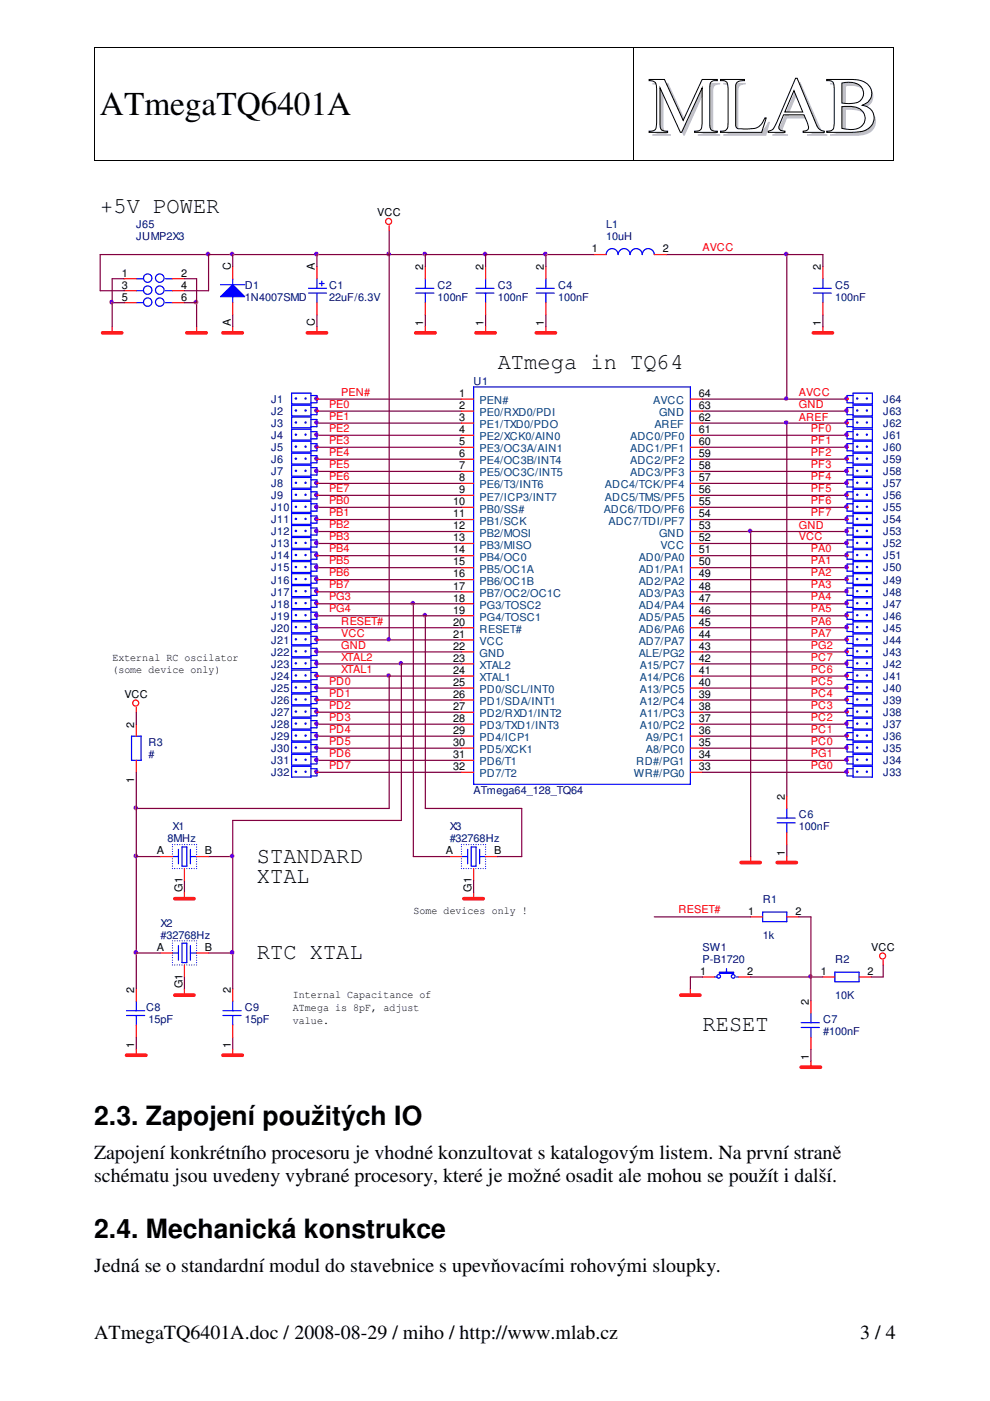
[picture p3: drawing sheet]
<svg xmlns="http://www.w3.org/2000/svg" width="210mm" height="297mm" viewBox="0 0 210 297" stroke-linecap="round" stroke-linejoin="round" font-family="sans-serif">
<defs><g id="words">
<text font-size="16.9" fill="#c0c0c0" x="138.1" y="28.8">MLAB</text>
<text font-size="7.1" x="21.2" y="24.5">ATmegaTQ6401A</text>
<g font-size="5.6">
<text x="20" y="238.5">2.3. Zapojení použitých IO</text>
<text x="20" y="262.5">2.4. Mechanická konstrukce</text>
</g>
<g font-size="4.8">
<text x="21.3" y="45.1">+5V POWER</text>
<text x="105.6" y="78.3">ATmega in TQ64</text>
<text x="54.5" y="182.9">STANDARD</text>
<text x="54.5" y="187.3">XTAL</text>
<text x="54.5" y="203.4">RTC XTAL</text>
<text x="149" y="218.7">RESET</text>
</g>
<g font-size="4.2">
<text x="20" y="245.7">Zapojení konkrétního procesoru je vhodné konzultovat s katalogovým listem. Na první straně</text>
<text x="20" y="250.6">schématu jsou uvedeny vybrané procesory, které je možné osadit ale mohou se použít i další.</text>
<text x="20" y="269.7">Jedná se o standardní modul do stavebnice s upevňovacími rohovými sloupky.</text>
<text x="20" y="283.8">ATmegaTQ6401A.doc / 2008-08-29 / miho / http://www.mlab.cz</text>
<text x="182.5" y="283.8">3 / 4</text>
</g>
<g font-size="2.3">
<text x="80" y="45.8">VCC</text>
<text x="125.5" y="53.5">1</text>
<text x="140.6" y="53.5">2</text>
<text x="25.9" y="58.6">1</text>
<text x="38.4" y="58.6">2</text>
<text x="48.9" y="57.3" transform="rotate(-90 48.9 57.3)">C</text>
<text x="66.8" y="57.3" transform="rotate(-90 66.8 57.3)">A</text>
<text x="89.8" y="57.3" transform="rotate(-90 89.8 57.3)">2</text>
<text x="102.6" y="57.3" transform="rotate(-90 102.6 57.3)">2</text>
<text x="115.4" y="57.3" transform="rotate(-90 115.4 57.3)">2</text>
<text x="174.1" y="57.3" transform="rotate(-90 174.1 57.3)">2</text>
<text x="25.9" y="61.2">3</text>
<text x="25.9" y="63.8">5</text>
<text x="38.4" y="61.2">4</text>
<text x="38.4" y="63.8">6</text>
<text x="48.9" y="69" transform="rotate(-90 48.9 69)">A</text>
<text x="66.8" y="69" transform="rotate(-90 66.8 69)">C</text>
<text x="89.8" y="69" transform="rotate(-90 89.8 69)">1</text>
<text x="102.6" y="69" transform="rotate(-90 102.6 69)">1</text>
<text x="115.4" y="69" transform="rotate(-90 115.4 69)">1</text>
<text x="174.1" y="69" transform="rotate(-90 174.1 69)">1</text>
<text x="97.4" y="84.2">1</text>
<text x="97.4" y="86.7">2</text>
<text x="97.4" y="89.3">3</text>
<text x="148.3" y="89.3">62</text>
<text x="148.3" y="86.7">63</text>
<text x="148.3" y="84.2">64</text>
<text x="97.4" y="91.8">4</text>
<text x="97.4" y="94.4">5</text>
<text x="148.3" y="94.4">60</text>
<text x="148.3" y="91.8">61</text>
<text x="97.4" y="96.9">6</text>
<text x="97.4" y="99.5">7</text>
<text x="148.3" y="99.5">58</text>
<text x="148.3" y="96.9">59</text>
<text x="96.1" y="107.1">10</text>
<text x="97.4" y="102">8</text>
<text x="97.4" y="104.6">9</text>
<text x="148.3" y="107.1">55</text>
<text x="148.3" y="104.6">56</text>
<text x="148.3" y="102">57</text>
<text x="96.1" y="109.7">11</text>
<text x="96.1" y="112.2">12</text>
<text x="148.3" y="112.2">53</text>
<text x="148.3" y="109.7">54</text>
<text x="96.1" y="114.8">13</text>
<text x="96.1" y="117.3">14</text>
<text x="96.1" y="119.9">15</text>
<text x="148.3" y="119.9">50</text>
<text x="148.3" y="117.3">51</text>
<text x="148.3" y="114.8">52</text>
<text x="96.1" y="122.4">16</text>
<text x="96.1" y="125">17</text>
<text x="148.3" y="125">48</text>
<text x="148.3" y="122.4">49</text>
<text x="96.1" y="127.6">18</text>
<text x="96.1" y="130.1">19</text>
<text x="148.3" y="130.1">46</text>
<text x="148.3" y="127.6">47</text>
<text x="96.1" y="132.7">20</text>
<text x="96.1" y="135.2">21</text>
<text x="96.1" y="137.8">22</text>
<text x="148.3" y="137.8">43</text>
<text x="148.3" y="135.2">44</text>
<text x="148.3" y="132.7">45</text>
<text x="23.8" y="140.1">External RC oscilator</text>
<text x="23.8" y="142.7">(some device only)</text>
<text x="96.1" y="140.3">23</text>
<text x="96.1" y="142.9">24</text>
<text x="148.3" y="142.9">41</text>
<text x="148.3" y="140.3">42</text>
<text x="26.4" y="148">VCC</text>
<text x="96.1" y="145.4">25</text>
<text x="96.1" y="148">26</text>
<text x="148.3" y="148">39</text>
<text x="148.3" y="145.4">40</text>
<text x="28.5" y="154.3" transform="rotate(-90 28.5 154.3)">2</text>
<text x="96.1" y="150.5">27</text>
<text x="96.1" y="153.1">28</text>
<text x="96.1" y="155.6">29</text>
<text x="148.3" y="155.6">36</text>
<text x="148.3" y="153.1">37</text>
<text x="148.3" y="150.5">38</text>
<text x="96.1" y="158.2">30</text>
<text x="96.1" y="160.7">31</text>
<text x="148.3" y="160.7">34</text>
<text x="148.3" y="158.2">35</text>
<text x="28.5" y="166.1" transform="rotate(-90 28.5 166.1)">1</text>
<text x="96.1" y="163.3">32</text>
<text x="148.3" y="163.3">33</text>
<text x="166.5" y="169.6" transform="rotate(-90 166.5 169.6)">2</text>
<text x="33.3" y="181.1">A</text>
<text x="43.5" y="181.1">B</text>
<text x="94.6" y="181.1">A</text>
<text x="104.8" y="181.1">B</text>
<text x="166.5" y="181.4" transform="rotate(-90 166.5 181.4)">1</text>
<text x="38.7" y="189.1" transform="rotate(-90 38.7 189.1)">G1</text>
<text x="100" y="189.1" transform="rotate(-90 100 189.1)">G1</text>
<text x="87.7" y="193.7">Some devices only !</text>
<text x="158.7" y="193.9">1</text>
<text x="168.7" y="193.9">2</text>
<text x="33.3" y="201.6">A</text>
<text x="43.5" y="201.6">B</text>
<text x="184.8" y="201.6">VCC</text>
<text x="38.7" y="209.5" transform="rotate(-90 38.7 209.5)">G1</text>
<text x="148.5" y="206.7">1</text>
<text x="158.5" y="206.7">2</text>
<text x="174.1" y="206.7">1</text>
<text x="184" y="206.7">2</text>
<text x="28.5" y="210.5" transform="rotate(-90 28.5 210.5)">2</text>
<text x="48.9" y="210.5" transform="rotate(-90 48.9 210.5)">2</text>
<text x="62.1" y="211.6">Internal Capacitance of</text>
<text x="62.1" y="214.4">ATmega is 8pF, adjust</text>
<text x="171.6" y="213" transform="rotate(-90 171.6 213)">2</text>
<text x="62.1" y="217.2">value.</text>
<text x="28.5" y="222.2" transform="rotate(-90 28.5 222.2)">1</text>
<text x="48.9" y="222.2" transform="rotate(-90 48.9 222.2)">1</text>
<text x="171.6" y="224.8" transform="rotate(-90 171.6 224.8)">1</text>
</g>
<g font-size="2.3" fill="#000080">
<text x="28.9" y="48.4">J65</text>
<text x="28.9" y="51">JUMP2X3</text>
<text x="128.6" y="48.4">L1</text>
<text x="128.6" y="51">10uH</text>
<text x="51.9" y="61.2">D1</text>
<text x="51.9" y="63.8">1N4007SMD</text>
<text x="69.8" y="61.2">C1</text>
<text x="69.8" y="63.8">22uF/6.3V</text>
<text x="92.8" y="61.2">C2</text>
<text x="92.8" y="63.8">100nF</text>
<text x="105.6" y="61.2">C3</text>
<text x="105.6" y="63.8">100nF</text>
<text x="118.4" y="61.2">C4</text>
<text x="118.4" y="63.8">100nF</text>
<text x="177.1" y="61.2">C5</text>
<text x="177.1" y="63.8">100nF</text>
<text x="100.5" y="81.6">U1</text>
<text x="57.5" y="88">J2</text>
<text x="57.5" y="85.4">J1</text>
<text x="187.3" y="88">J63</text>
<text x="187.3" y="85.4">J64</text>
<text x="57.5" y="90.6">J3</text>
<text x="57.5" y="93.1">J4</text>
<text x="57.5" y="95.6">J5</text>
<text x="187.3" y="95.6">J60</text>
<text x="187.3" y="90.6">J62</text>
<text x="187.3" y="93.1">J61</text>
<text x="57.5" y="100.8">J7</text>
<text x="57.5" y="98.2">J6</text>
<text x="187.3" y="100.8">J58</text>
<text x="187.3" y="98.2">J59</text>
<text x="57.5" y="103.3">J8</text>
<text x="57.5" y="105.9">J9</text>
<text x="187.3" y="103.3">J57</text>
<text x="187.3" y="105.9">J56</text>
<text x="57.5" y="113.5">J12</text>
<text x="57.5" y="111">J11</text>
<text x="57.5" y="108.4">J10</text>
<text x="187.3" y="113.5">J53</text>
<text x="187.3" y="111">J54</text>
<text x="187.3" y="108.4">J55</text>
<text x="57.5" y="118.6">J14</text>
<text x="57.5" y="116.1">J13</text>
<text x="187.3" y="116.1">J52</text>
<text x="187.3" y="118.6">J51</text>
<text x="57.5" y="123.7">J16</text>
<text x="57.5" y="121.2">J15</text>
<text x="187.3" y="123.7">J49</text>
<text x="187.3" y="121.2">J50</text>
<text x="57.5" y="131.4">J19</text>
<text x="57.5" y="128.8">J18</text>
<text x="57.5" y="126.3">J17</text>
<text x="187.3" y="126.3">J48</text>
<text x="187.3" y="128.8">J47</text>
<text x="187.3" y="131.4">J46</text>
<text x="57.5" y="133.9">J20</text>
<text x="57.5" y="136.5">J21</text>
<text x="187.3" y="133.9">J45</text>
<text x="187.3" y="136.5">J44</text>
<text x="57.5" y="139">J22</text>
<text x="57.5" y="141.6">J23</text>
<text x="187.3" y="141.6">J42</text>
<text x="187.3" y="139">J43</text>
<text x="57.5" y="146.7">J25</text>
<text x="57.5" y="144.1">J24</text>
<text x="57.5" y="149.3">J26</text>
<text x="187.3" y="146.7">J40</text>
<text x="187.3" y="149.3">J39</text>
<text x="187.3" y="144.1">J41</text>
<text x="57.5" y="154.3">J28</text>
<text x="57.5" y="151.8">J27</text>
<text x="187.3" y="154.3">J37</text>
<text x="187.3" y="151.8">J38</text>
<text x="31.5" y="158.2">R3</text>
<text x="31.5" y="160.7">#</text>
<text x="57.5" y="159.5">J30</text>
<text x="57.5" y="156.9">J29</text>
<text x="187.3" y="159.5">J35</text>
<text x="187.3" y="156.9">J36</text>
<text x="57.5" y="162">J31</text>
<text x="57.5" y="164.5">J32</text>
<text x="187.3" y="164.5">J33</text>
<text x="187.3" y="162">J34</text>
<text x="100.5" y="168.4">ATmega64_128_TQ64</text>
<text x="169.5" y="173.5">C6</text>
<text x="35.6" y="178.6">8MHz</text>
<text x="36.6" y="176.1">X1</text>
<text x="95.4" y="176.1">X3</text>
<text x="95.4" y="178.6">#32768Hz</text>
<text x="169.5" y="176.1">100nF</text>
<text x="161.8" y="191.4">R1</text>
<text x="34" y="196.5">X2</text>
<text x="34" y="199">#32768Hz</text>
<text x="149" y="201.6">SW1</text>
<text x="161.8" y="199">1k</text>
<text x="149" y="204.1">P-B1720</text>
<text x="177.1" y="204.1">R2</text>
<text x="31" y="214.3">C8</text>
<text x="51.9" y="214.3">C9</text>
<text x="177.1" y="211.8">10K</text>
<text x="31.5" y="216.9">15pF</text>
<text x="51.9" y="216.9">15pF</text>
<text x="174.6" y="216.9">C7</text>
<text x="174.6" y="219.5">#100nF</text>
</g>
<g font-size="2.3" fill="#f00">
<text x="149" y="53.3">AVCC</text>
<text x="72.3" y="83.9">PEN#</text>
<text x="169.5" y="83.9">AVCC</text>
<text x="69.8" y="86.4">PE0</text>
<text x="69.8" y="89">PE1</text>
<text x="169.5" y="89.3">AREF</text>
<text x="169.5" y="86.4">GND</text>
<text x="69.8" y="94.1">PE3</text>
<text x="69.8" y="91.6">PE2</text>
<text x="172" y="91.6">PF0</text>
<text x="172" y="94.1">PF1</text>
<text x="69.8" y="96.6">PE4</text>
<text x="69.8" y="101.8">PE6</text>
<text x="69.8" y="99.2">PE5</text>
<text x="172" y="96.6">PF2</text>
<text x="172" y="101.8">PF4</text>
<text x="172" y="99.2">PF3</text>
<text x="69.8" y="104.3">PE7</text>
<text x="69.8" y="106.9">PB0</text>
<text x="172" y="104.3">PF5</text>
<text x="172" y="106.9">PF6</text>
<text x="69.8" y="109.4">PB1</text>
<text x="69.8" y="112">PB2</text>
<text x="169.5" y="112.2">GND</text>
<text x="172" y="109.4">PF7</text>
<text x="69.8" y="114.6">PB3</text>
<text x="69.8" y="117.1">PB4</text>
<text x="69.8" y="119.6">PB5</text>
<text x="169.5" y="114.6">VCC</text>
<text x="172" y="117.1">PA0</text>
<text x="172" y="119.6">PA1</text>
<text x="69.8" y="122.2">PB6</text>
<text x="69.8" y="124.8">PB7</text>
<text x="172" y="124.8">PA3</text>
<text x="172" y="122.2">PA2</text>
<text x="69.8" y="127.3">PG3</text>
<text x="69.8" y="129.8">PG4</text>
<text x="172" y="127.3">PA4</text>
<text x="172" y="129.8">PA5</text>
<text x="72.3" y="137.5">GND</text>
<text x="72.3" y="132.4">RESET#</text>
<text x="72.3" y="135">VCC</text>
<text x="172" y="135">PA7</text>
<text x="172" y="132.4">PA6</text>
<text x="172" y="137.5">PG2</text>
<text x="72.3" y="142.6">XTAL1</text>
<text x="72.3" y="140.1">XTAL2</text>
<text x="172" y="142.6">PC6</text>
<text x="172" y="140.1">PC7</text>
<text x="69.8" y="147.7">PD1</text>
<text x="69.8" y="145.2">PD0</text>
<text x="172" y="145.2">PC5</text>
<text x="172" y="147.7">PC4</text>
<text x="69.8" y="155.4">PD4</text>
<text x="69.8" y="150.3">PD2</text>
<text x="69.8" y="152.8">PD3</text>
<text x="172" y="150.3">PC3</text>
<text x="172" y="152.8">PC2</text>
<text x="172" y="155.4">PC1</text>
<text x="69.8" y="157.9">PD5</text>
<text x="69.8" y="160.5">PD6</text>
<text x="172" y="160.5">PG1</text>
<text x="172" y="157.9">PC0</text>
<text x="69.8" y="163">PD7</text>
<text x="172" y="163">PG0</text>
<text x="143.9" y="193.7">RESET#</text>
</g>
<g font-size="2.3" fill="#004080">
<text x="101.7" y="85.7">PEN#</text>
<text x="101.7" y="88.2">PE0/RXD0/PDI</text>
<text x="138.6" y="85.7">AVCC</text>
<text x="139.8" y="88.2">GND</text>
<text x="101.7" y="90.8">PE1/TXD0/PDO</text>
<text x="101.7" y="93.3">PE2/XCK0/AIN0</text>
<text x="101.7" y="95.9">PE3/OC3A/AIN1</text>
<text x="133.7" y="95.9">ADC1/PF1</text>
<text x="133.7" y="93.3">ADC0/PF0</text>
<text x="138.8" y="90.8">AREF</text>
<text x="101.7" y="98.5">PE4/OC3B/INT4</text>
<text x="101.7" y="101">PE5/OC3C/INT5</text>
<text x="133.7" y="101">ADC3/PF3</text>
<text x="133.7" y="98.5">ADC2/PF2</text>
<text x="101.7" y="103.5">PE6/T3/INT6</text>
<text x="101.7" y="106.1">PE7/ICP3/INT7</text>
<text x="128.3" y="106.1">ADC5/TMS/PF5</text>
<text x="128.3" y="103.5">ADC4/TCK/PF4</text>
<text x="101.7" y="108.7">PB0/SS#</text>
<text x="101.7" y="111.2">PB1/SCK</text>
<text x="101.7" y="113.7">PB2/MOSI</text>
<text x="128.1" y="108.7">ADC6/TDO/PF6</text>
<text x="129.1" y="111.2">ADC7/TDI/PF7</text>
<text x="139.8" y="113.7">GND</text>
<text x="101.7" y="116.3">PB3/MISO</text>
<text x="101.7" y="118.9">PB4/OC0</text>
<text x="135.5" y="118.9">AD0/PA0</text>
<text x="140.1" y="116.3">VCC</text>
<text x="101.7" y="121.4">PB5/OC1A</text>
<text x="101.7" y="124">PB6/OC1B</text>
<text x="135.5" y="124">AD2/PA2</text>
<text x="135.5" y="121.4">AD1/PA1</text>
<text x="101.7" y="126.5">PB7/OC2/OC1C</text>
<text x="101.7" y="129.1">PG3/TOSC2</text>
<text x="101.7" y="131.7">PG4/TOSC1</text>
<text x="135.5" y="131.7">AD5/PA5</text>
<text x="135.5" y="129.1">AD4/PA4</text>
<text x="135.5" y="126.5">AD3/PA3</text>
<text x="101.7" y="134.2">RESET#</text>
<text x="101.7" y="136.7">VCC</text>
<text x="135.5" y="136.7">AD7/PA7</text>
<text x="135.5" y="134.2">AD6/PA6</text>
<text x="101.7" y="139.3">GND</text>
<text x="101.7" y="141.9">XTAL2</text>
<text x="135.5" y="139.3">ALE/PG2</text>
<text x="135.7" y="141.9">A15/PC7</text>
<text x="101.7" y="144.4">XTAL1</text>
<text x="101.7" y="146.9">PD0/SCL/INT0</text>
<text x="101.7" y="149.5">PD1/SDA/INT1</text>
<text x="135.7" y="149.5">A12/PC4</text>
<text x="135.7" y="146.9">A13/PC5</text>
<text x="135.7" y="144.4">A14/PC6</text>
<text x="101.7" y="152.1">PD2/RXD1/INT2</text>
<text x="101.7" y="154.6">PD3/TXD1/INT3</text>
<text x="135.7" y="154.6">A10/PC2</text>
<text x="135.7" y="152.1">A11/PC3</text>
<text x="101.7" y="157.2">PD4/ICP1</text>
<text x="101.7" y="159.7">PD5/XCK1</text>
<text x="137" y="159.7">A8/PC0</text>
<text x="137" y="157.2">A9/PC1</text>
<text x="101.7" y="162.3">PD6/T1</text>
<text x="101.7" y="164.8">PD7/T2</text>
<text x="134.5" y="164.8">WR#/PG0</text>
<text x="135" y="162.3">RD#/PG1</text>
</g>
</g></defs>
<path d="M137.7 16.8h3.2l4 8.7 4-8.7h3.2v.3a1.35 1.35 0 0 0-1.4 .4l-.2 .9v8.1a1.18 1.18 0 0 0 1.6 1.3v.3h-4.8v-.3a1.17 1.17 0 0 0 1.6-1.3v-7.9l-4.3 9.5h-.3l-4.3-9.5v7.9a1.18 1.18 0 0 0 1.6 1.3v.3h-3.9v-.3a1.17 1.17 0 0 0 1.5-1.3l.1-7.7a1.34 1.34 0 0 0-1.3-1.7h-.3z" fill="none" stroke="#000" stroke-width=".21"/>
<path d="M152.8 16.8h5.1v.3a1.43 1.43 0 0 0-1.9 1.1v8.4l.3 .5a8.1 8.1 0 0 0 4.6-.2l.7-.7 .7-1.2h.2l-1 3.1h-8.7v-.3a1.2 1.2 0 0 0 1.6-1.3l-.1-8.6a.85 .85 0 0 0-.8-.8h-.7z" fill-rule="evenodd" fill="#fff"/>
<path d="M152.8 16.8h5.1v.3a1.43 1.43 0 0 0-1.9 1.1v8.4l.3 .5a8.1 8.1 0 0 0 4.6-.2l.7-.7 .7-1.2h.2l-1 3.1h-8.7v-.3a1.2 1.2 0 0 0 1.6-1.3l-.1-8.6a.85 .85 0 0 0-.8-.8h-.7z" fill="none" stroke="#000" stroke-width=".21"/>
<path d="M168.7 16.6h.4l4 9.8a1.94 1.94 0 0 0 1.7 1.4v.3h-4.5v-.3a.95 .95 0 0 0 1.1-.4 .95 .95 0 0 0-.1-1.1l-.8-2h-4.3l-.8 2.1a.85 .85 0 0 0-.2 .9 .85 .85 0 0 0 .9 .5h.4v.3h-3.6v-.3l1-.3 .6-1.1zM168.4 19.2l-1.9 4.5h3.8z" fill-rule="evenodd" fill="#fff"/>
<path d="M168.4 19.2l1.9 4.5h-3.8zM168.7 16.6h.4l4 9.8a1.94 1.94 0 0 0 1.7 1.4v.3h-4.5v-.3a.95 .95 0 0 0 1.1-.4 .95 .95 0 0 0-.1-1.1l-.8-2h-4.3l-.8 2.1a.85 .85 0 0 0-.2 .9 .85 .85 0 0 0 .9 .5h.4v.3h-3.6v-.3l1-.3 .6-1.1z" fill="none" stroke="#000" stroke-width=".21"/>
<path d="M175.3 16.8h5.5a3.7 3.7 0 0 1 4.1 2.5 2.61 2.61 0 0 1-2 3 2.74 2.74 0 0 1 2.5 2.5 2.74 2.74 0 0 1-2 2.9l-2.8 .4h-5.3v-.3a1.2 1.2 0 0 0 1.6-1.3v-8.6a.85 .85 0 0 0-.9-.8h-.7zM178.6 17.6v4.2a5.9 5.9 0 0 0 3.9-.4 2.27 2.27 0 0 0 .5-2.6 2.27 2.27 0 0 0-2.2-1.3zM178.6 22.6v4.6a4.2 4.2 0 0 0 4.4-.8 2.41 2.41 0 0 0-1.9-3.8z" fill-rule="evenodd" fill="#fff"/>
<path d="M20 10.2v23.7M20.1 10.1h114.1M134.3 10.2v23.7M134.4 10.1h55M175.3 16.8h5.5a3.7 3.7 0 0 1 4.1 2.5 2.61 2.61 0 0 1-2 3 2.74 2.74 0 0 1 2.5 2.5 2.74 2.74 0 0 1-2 2.9l-2.8 .4h-5.3v-.3a1.2 1.2 0 0 0 1.6-1.3v-8.6a.85 .85 0 0 0-.9-.8h-.7zM178.6 17.6a3.7 3.7 0 0 1 4.4 1.3 2.17 2.17 0 0 1-2.3 3l-2.1-.1zM189.5 10.2v23.7M20.1 34h114.1M134.4 34h55M178.6 22.6h.5a4.2 4.2 0 0 1 3.8 1 2.34 2.34 0 0 1 .4 2.5 2.34 2.34 0 0 1-2.2 1.3l-2.5-.2z" fill="none" stroke="#000" stroke-width=".21"/>
<path d="M19.9 10h.2v.2h-.2zM134.2 10h.2v.2h-.2zM189.4 10h.2v.2h-.2zM19.9 33.9h.2v.2h-.2zM134.2 33.9h.2v.2h-.2zM189.4 33.9h.2v.2h-.2z" fill="#000"/>
<path d="M61.8 88.4h4.2v2.3h-4.2zM66 88.9h1.2v1.6h-1.2" fill="none" stroke="#00f" stroke-width=".26"/>
<path d="M64.7 89.5h.2v.2h-.2z" fill-rule="evenodd" fill="#00f"/>
<path d="M64.7 89.5h.2v.2h-.2z" fill="none" stroke="#00f" stroke-width=".26"/>
<path d="M62.7 89.5h.2v.2h-.2z" fill-rule="evenodd" fill="#00f"/>
<path d="M62.7 89.5h.2v.2h-.2z" fill="none" stroke="#00f" stroke-width=".26"/>
<path d="M67.2 89.7h.1" fill="none" stroke="#f00" stroke-width=".26"/>
<path d="M67.2 117.8h30.7" fill="none" stroke="#800040" stroke-width=".26"/>
<circle cx="67.1" cy="117.7" r=".38" fill="#f0f"/>
<circle cx="67.1" cy="117.7" r=".38" fill="none" stroke="#f0f" stroke-width=".26"/>
<path d="M21.3 54h22.9" fill="none" stroke="#800040" stroke-width=".26"/>
<circle cx="44.1" cy="53.8" r=".38" fill="#f0f"/>
<circle cx="44.1" cy="53.8" r=".38" fill="none" stroke="#f0f" stroke-width=".26"/>
<path d="M149 122.9h30.7" fill="none" stroke="#800040" stroke-width=".26"/>
<circle cx="179.5" cy="122.8" r=".38" fill="#f0f"/>
<circle cx="179.5" cy="122.8" r=".38" fill="none" stroke="#f0f" stroke-width=".26"/>
<path d="M180.9 122.1h-1.2v1.6h1.2M180.9 121.6h4.1v2.3h-4.1z" fill="none" stroke="#00f" stroke-width=".26"/>
<path d="M181.7 122.7h.2v.2h-.2z" fill-rule="evenodd" fill="#00f"/>
<path d="M181.7 122.7h.2v.2h-.2z" fill="none" stroke="#00f" stroke-width=".26"/>
<path d="M183.8 122.7h.1v.2h-.1z" fill-rule="evenodd" fill="#00f"/>
<path d="M183.8 122.7h.1v.2h-.1z" fill="none" stroke="#00f" stroke-width=".26"/>
<path d="M179.7 122.9h.1" fill="none" stroke="#f00" stroke-width=".26"/>
<path d="M149 151h30.7" fill="none" stroke="#800040" stroke-width=".26"/>
<circle cx="179.5" cy="150.9" r=".39" fill="#f0f"/>
<circle cx="179.5" cy="150.9" r=".39" fill="none" stroke="#f0f" stroke-width=".26"/>
<path d="M149 105h30.7" fill="none" stroke="#800040" stroke-width=".26"/>
<circle cx="179.5" cy="104.9" r=".38" fill="#f0f"/>
<circle cx="179.5" cy="104.9" r=".38" fill="none" stroke="#f0f" stroke-width=".26"/>
<path d="M87.7 128v53.6" fill="none" stroke="#800040" stroke-width=".26"/>
<circle cx="87.5" cy="127.9" r=".38" fill="#f0f"/>
<circle cx="87.5" cy="127.9" r=".38" fill="none" stroke="#f0f" stroke-width=".26"/>
<path d="M174.5 59.1v2M172.5 62.1h3.8M172.5 61.1h3.8M174.5 62.1v2.1" fill="none" stroke="#00f" stroke-width=".26"/>
<path d="M174.5 56.5v2.6M174.5 64.2v2.6" fill="none" stroke="#f00" stroke-width=".26"/>
<path d="M82.5 54h7.7M115.8 54h10.2M90.2 66.8v2.5" fill="none" stroke="#800040" stroke-width=".26"/>
<circle cx="82.4" cy="53.8" r=".38" fill="#f0f"/>
<circle cx="82.4" cy="53.8" r=".38" fill="none" stroke="#f0f" stroke-width=".26"/>
<circle cx="90.1" cy="53.8" r=".38" fill="#f0f"/>
<circle cx="90.1" cy="53.8" r=".38" fill="none" stroke="#f0f" stroke-width=".26"/>
<path d="M149 97.4h30.7" fill="none" stroke="#800040" stroke-width=".26"/>
<circle cx="179.5" cy="97.2" r=".38" fill="#f0f"/>
<circle cx="179.5" cy="97.2" r=".38" fill="none" stroke="#f0f" stroke-width=".26"/>
<path d="M41.7 69.3v1.3" fill="none" stroke="#f00" stroke-width=".26"/>
<path d="M39.6 70.6h4.1" fill="none" stroke="#f00" stroke-width=".77"/>
<path d="M180.9 152.8h-1.2v1.5h1.2M180.9 152.3h4.1v2.3h-4.1z" fill="none" stroke="#00f" stroke-width=".26"/>
<path d="M181.7 153.3h.2v.2h-.2z" fill-rule="evenodd" fill="#00f"/>
<path d="M181.7 153.3h.2v.2h-.2z" fill="none" stroke="#00f" stroke-width=".26"/>
<path d="M183.8 153.3h.1v.2h-.1z" fill-rule="evenodd" fill="#00f"/>
<path d="M180.9 99.1h-1.2v1.6h1.2M180.9 98.6h4.1v2.4h-4.1zM183.8 153.3h.1v.2h-.1z" fill="none" stroke="#00f" stroke-width=".26"/>
<path d="M179.7 153.5h.1" fill="none" stroke="#f00" stroke-width=".26"/>
<path d="M181.7 99.7h.2v.2h-.2z" fill-rule="evenodd" fill="#00f"/>
<path d="M181.7 99.7h.2v.2h-.2z" fill="none" stroke="#00f" stroke-width=".26"/>
<path d="M183.8 99.7h.1v.2h-.1z" fill-rule="evenodd" fill="#00f"/>
<path d="M183.8 99.7h.1v.2h-.1zM61.8 129.3h4.2v2.3h-4.2zM66 129.8h1.2v1.5h-1.2" fill="none" stroke="#00f" stroke-width=".26"/>
<path d="M179.7 99.9h.1" fill="none" stroke="#f00" stroke-width=".26"/>
<path d="M64.7 130.3h.2v.2h-.2z" fill-rule="evenodd" fill="#00f"/>
<path d="M64.7 130.3h.2v.2h-.2z" fill="none" stroke="#00f" stroke-width=".26"/>
<path d="M62.7 130.3h.2v.2h-.2z" fill-rule="evenodd" fill="#00f"/>
<path d="M62.7 130.3h.2v.2h-.2zM180.9 132.3h-1.2v1.6h1.2M180.9 131.8h4.1v2.4h-4.1z" fill="none" stroke="#00f" stroke-width=".26"/>
<path d="M67.2 130.6h.1" fill="none" stroke="#f00" stroke-width=".26"/>
<path d="M181.7 132.9h.2v.2h-.2z" fill-rule="evenodd" fill="#00f"/>
<path d="M181.7 132.9h.2v.2h-.2z" fill="none" stroke="#00f" stroke-width=".26"/>
<path d="M183.8 132.9h.1v.2h-.1z" fill-rule="evenodd" fill="#00f"/>
<path d="M183.8 132.9h.1v.2h-.1z" fill="none" stroke="#00f" stroke-width=".26"/>
<path d="M179.7 133.1h.1" fill="none" stroke="#f00" stroke-width=".26"/>
<path d="M67.2 94.8h30.7" fill="none" stroke="#800040" stroke-width=".26"/>
<circle cx="67.1" cy="94.7" r=".38" fill="#f0f"/>
<circle cx="67.1" cy="94.7" r=".38" fill="none" stroke="#f0f" stroke-width=".26"/>
<path d="M180.9 101.7h-1.2v1.6h1.2M180.9 101.2h4.1v2.3h-4.1z" fill="none" stroke="#00f" stroke-width=".26"/>
<path d="M181.7 102.3h.2v.1h-.2z" fill-rule="evenodd" fill="#00f"/>
<path d="M181.7 102.3h.2v.1h-.2z" fill="none" stroke="#00f" stroke-width=".26"/>
<path d="M183.8 102.3h.1v.1h-.1z" fill-rule="evenodd" fill="#00f"/>
<path d="M183.8 102.3h.1v.1h-.1zM180.9 124.7h-1.2v1.5h1.2M180.9 124.2h4.1v2.3h-4.1z" fill="none" stroke="#00f" stroke-width=".26"/>
<path d="M179.7 102.5h.1" fill="none" stroke="#f00" stroke-width=".26"/>
<path d="M174.5 66.8v2.5" fill="none" stroke="#800040" stroke-width=".26"/>
<path d="M181.7 125.3h.2v.1h-.2z" fill-rule="evenodd" fill="#00f"/>
<path d="M181.7 125.3h.2v.1h-.2z" fill="none" stroke="#00f" stroke-width=".26"/>
<path d="M183.8 125.3h.1v.1h-.1z" fill-rule="evenodd" fill="#00f"/>
<path d="M180.9 127.3h-1.2v1.5h1.2M180.9 126.7h4.1v2.3h-4.1zM183.8 125.3h.1v.1h-.1z" fill="none" stroke="#00f" stroke-width=".26"/>
<path d="M179.7 125.5h.1" fill="none" stroke="#f00" stroke-width=".26"/>
<path d="M82.5 54v81.7M49.4 219.9v2.6" fill="none" stroke="#800040" stroke-width=".26"/>
<path d="M181.7 127.8h.2v.2h-.2z" fill-rule="evenodd" fill="#00f"/>
<path d="M181.7 127.8h.2v.2h-.2z" fill="none" stroke="#00f" stroke-width=".26"/>
<path d="M183.8 127.8h.1v.2h-.1z" fill-rule="evenodd" fill="#00f"/>
<path d="M183.8 127.8h.1v.2h-.1z" fill="none" stroke="#00f" stroke-width=".26"/>
<path d="M179.7 128h.1" fill="none" stroke="#f00" stroke-width=".26"/>
<path d="M149 128h30.7" fill="none" stroke="#800040" stroke-width=".26"/>
<circle cx="179.5" cy="127.9" r=".38" fill="#f0f"/>
<circle cx="179.5" cy="127.9" r=".38" fill="none" stroke="#f0f" stroke-width=".26"/>
<path d="M67.2 143.3h15.3" fill="none" stroke="#800040" stroke-width=".26"/>
<circle cx="67.1" cy="143.2" r=".38" fill="#f0f"/>
<circle cx="67.1" cy="143.2" r=".38" fill="none" stroke="#f0f" stroke-width=".26"/>
<circle cx="82.4" cy="143.2" r=".38" fill="#f0f"/>
<circle cx="82.4" cy="143.2" r=".38" fill="none" stroke="#f0f" stroke-width=".26"/>
<g fill="none" stroke="#00f" stroke-width=".26">
<path d="M28.9 59.1h1.5M35.1 59.1h1.5M28.9 61.6h1.5M28.9 64.2h1.5M35.1 61.6h1.5M35.1 64.2h1.5M61.8 157.4h4.2v2.3h-4.2zM66 157.9h1.2v1.5h-1.2"/>
<circle cx="31.3" cy="59" r=".89"/>
<circle cx="33.9" cy="59" r=".9"/>
<circle cx="31.3" cy="61.5" r=".89"/>
<circle cx="31.3" cy="64.1" r=".89"/>
<circle cx="33.9" cy="61.5" r=".9"/>
<circle cx="33.9" cy="64.1" r=".9"/>
</g>
<path d="M26.3 59.1h2.6M36.6 59.1h2.5M26.3 61.6h2.6M26.3 64.2h2.6M36.6 61.6h2.5M36.6 64.2h2.5" fill="none" stroke="#f00" stroke-width=".26"/>
<path d="M64.7 158.4h.2v.2h-.2z" fill-rule="evenodd" fill="#00f"/>
<path d="M64.7 158.4h.2v.2h-.2z" fill="none" stroke="#00f" stroke-width=".26"/>
<path d="M62.7 158.4h.2v.2h-.2z" fill-rule="evenodd" fill="#00f"/>
<path d="M62.7 158.4h.2v.2h-.2z" fill="none" stroke="#00f" stroke-width=".26"/>
<path d="M67.2 158.6h.1" fill="none" stroke="#f00" stroke-width=".26"/>
<path d="M67.2 158.6h30.7" fill="none" stroke="#800040" stroke-width=".26"/>
<circle cx="67.1" cy="158.5" r=".38" fill="#f0f"/>
<circle cx="67.1" cy="158.5" r=".38" fill="none" stroke="#f0f" stroke-width=".26"/>
<path d="M61.8 136.9h4.2v2.3h-4.2zM66 137.5h1.2v1.5h-1.2" fill="none" stroke="#00f" stroke-width=".26"/>
<path d="M64.7 138h.2v.2h-.2z" fill-rule="evenodd" fill="#00f"/>
<path d="M64.7 138h.2v.2h-.2z" fill="none" stroke="#00f" stroke-width=".26"/>
<path d="M62.7 138h.2v.2h-.2z" fill-rule="evenodd" fill="#00f"/>
<path d="M180.9 114.5h-1.2v1.5h1.2M180.9 114h4.1v2.2h-4.1zM62.7 138h.2v.2h-.2zM47.3 215.3h3.8M47.3 214.3h3.8M49.4 212.3v2M49.4 215.3v2" fill="none" stroke="#00f" stroke-width=".26"/>
<path d="M67.2 138.2h.1M49.4 209.7v2.6M49.4 217.3v2.6" fill="none" stroke="#f00" stroke-width=".26"/>
<path d="M181.7 115h.2v.2h-.2z" fill-rule="evenodd" fill="#00f"/>
<path d="M181.7 115h.2v.2h-.2z" fill="none" stroke="#00f" stroke-width=".26"/>
<path d="M183.8 115h.1v.2h-.1z" fill-rule="evenodd" fill="#00f"/>
<path d="M183.8 115h.1v.2h-.1zM61.8 144.6h4.2v2.3h-4.2zM66 145.1h1.2v1.5h-1.2" fill="none" stroke="#00f" stroke-width=".26"/>
<path d="M179.7 115.2h.1M172 225v1.3" fill="none" stroke="#f00" stroke-width=".26"/>
<path d="M169.9 226.3h4.1" fill="none" stroke="#f00" stroke-width=".77"/>
<path d="M64.7 145.7h.2v.1h-.2z" fill-rule="evenodd" fill="#00f"/>
<path d="M64.7 145.7h.2v.1h-.2z" fill="none" stroke="#00f" stroke-width=".26"/>
<path d="M62.7 145.7h.2v.1h-.2z" fill-rule="evenodd" fill="#00f"/>
<path d="M62.7 145.7h.2v.1h-.2z" fill="none" stroke="#00f" stroke-width=".26"/>
<path d="M67.2 145.9h.1" fill="none" stroke="#f00" stroke-width=".26"/>
<path d="M67.2 97.4h30.7M166.9 179.1v2.5M28.9 202.1v7.6" fill="none" stroke="#800040" stroke-width=".26"/>
<circle cx="67.1" cy="97.2" r=".38" fill="#f0f"/>
<circle cx="67.1" cy="97.2" r=".38" fill="none" stroke="#f0f" stroke-width=".26"/>
<path d="M180.9 163h-1.2v1.5h1.2M180.9 162.5h4.1v2.3h-4.1z" fill="none" stroke="#00f" stroke-width=".26"/>
<circle cx="181.8" cy="163.6" r=".13" fill="#00f"/>
<circle cx="181.8" cy="163.6" r=".13" fill="none" stroke="#00f" stroke-width=".26"/>
<path d="M183.8 163.5h.1v.2h-.1z" fill-rule="evenodd" fill="#00f"/>
<path d="M183.8 163.5h.1v.2h-.1z" fill="none" stroke="#00f" stroke-width=".26"/>
<path d="M179.7 163.7h.1" fill="none" stroke="#f00" stroke-width=".26"/>
<path d="M67.2 87.2h30.7" fill="none" stroke="#800040" stroke-width=".26"/>
<circle cx="67.1" cy="87" r=".38" fill="#f0f"/>
<circle cx="67.1" cy="87" r=".38" fill="none" stroke="#f0f" stroke-width=".26"/>
<path d="M44.2 54v7.6M82.5 48.9v5.1h-15.3M82.5 135.7h15.4M39.1 207.1v2.6" fill="none" stroke="#800040" stroke-width=".26"/>
<path d="M90.2 69.3v1.3M95.3 181.6h2.6M100.5 184.1v2.6M103 181.6h2.5M149 207.1h2.6M156.7 207.1h2.5" fill="none" stroke="#f00" stroke-width=".26"/>
<path d="M88.2 70.6h4.1" fill="none" stroke="#f00" stroke-width=".77"/>
<g fill="none" stroke="#00f" stroke-width=".26">
<path d="M61.8 91h4.2v2.3h-4.2zM66 91.5h1.2v1.5h-1.2M99.9 179.6h1.1v4h-1.1zM97.9 181.6h1.3M99.2 180.1v3M101.7 181.6h1.3M101.7 180.1v3M151.6 207.1h.5M152.6 206.1h3v.3h-3zM154.1 205.4v.7M156.2 207.1h.5"/>
<circle cx="152.4" cy="207" r=".38"/>
<circle cx="155.5" cy="207" r=".4"/>
</g>
<path d="M152.6 206.2h3" fill="none" stroke="#00f" stroke-width=".25"/>
<path d="M97.9 179.1h5.1M103 179.1v5M97.9 184.1v-5M103 184.1h-5.1" fill="none" stroke="#00f" stroke-width=".26" stroke-dasharray="0 .5"/>
<path d="M64.7 92.1h.2v.1h-.2z" fill-rule="evenodd" fill="#00f"/>
<path d="M64.7 92.1h.2v.1h-.2z" fill="none" stroke="#00f" stroke-width=".26"/>
<path d="M62.7 92.1l.2 .1-.1 .1z" fill-rule="evenodd" fill="#00f"/>
<path d="M62.7 92.1h.2v.1h-.2z" fill="none" stroke="#00f" stroke-width=".26"/>
<path d="M67.2 92.3h.1" fill="none" stroke="#f00" stroke-width=".26"/>
<path d="M149 135.7h30.7" fill="none" stroke="#800040" stroke-width=".26"/>
<circle cx="179.5" cy="135.6" r=".38" fill="#f0f"/>
<circle cx="179.5" cy="135.6" r=".38" fill="none" stroke="#f0f" stroke-width=".26"/>
<path d="M67.2 145.9h30.7" fill="none" stroke="#800040" stroke-width=".26"/>
<circle cx="67.1" cy="145.8" r=".38" fill="#f0f"/>
<circle cx="67.1" cy="145.8" r=".38" fill="none" stroke="#f0f" stroke-width=".26"/>
<path d="M87.7 128h10.2" fill="none" stroke="#800040" stroke-width=".26"/>
<path d="M61.8 152.3h4.2v2.3h-4.2zM66 152.8h1.2v1.5h-1.2" fill="none" stroke="#00f" stroke-width=".26"/>
<path d="M64.7 153.3h.2v.2h-.2z" fill-rule="evenodd" fill="#00f"/>
<path d="M64.7 153.3h.2v.2h-.2z" fill="none" stroke="#00f" stroke-width=".26"/>
<path d="M62.7 153.3h.2v.2h-.2z" fill-rule="evenodd" fill="#00f"/>
<path d="M62.7 153.3l.2 .1-.1 .1zM180.9 159.9h4.1v2.3h-4.1zM180.9 160.4h-1.2v1.6h1.2" fill="none" stroke="#00f" stroke-width=".26"/>
<path d="M67.2 153.5h.1" fill="none" stroke="#f00" stroke-width=".26"/>
<path d="M181.7 161h.2v.2h-.2z" fill-rule="evenodd" fill="#00f"/>
<path d="M181.7 161h.2v.2h-.2z" fill="none" stroke="#00f" stroke-width=".26"/>
<path d="M183.8 161h.1v.2h-.1z" fill-rule="evenodd" fill="#00f"/>
<path d="M183.8 161h.1v.2h-.1z" fill="none" stroke="#00f" stroke-width=".26"/>
<path d="M179.7 161.2h.1" fill="none" stroke="#f00" stroke-width=".26"/>
<path d="M28.9 181.6v20.5" fill="none" stroke="#800040" stroke-width=".26"/>
<circle cx="28.8" cy="181.5" r=".38" fill="#f0f"/>
<circle cx="28.8" cy="181.5" r=".38" fill="none" stroke="#f0f" stroke-width=".26"/>
<circle cx="28.8" cy="201.9" r=".39" fill="#f0f"/>
<circle cx="28.8" cy="201.9" r=".39" fill="none" stroke="#f0f" stroke-width=".26"/>
<path d="M149 102.5h30.7" fill="none" stroke="#800040" stroke-width=".26"/>
<circle cx="179.5" cy="102.4" r=".38" fill="#f0f"/>
<circle cx="179.5" cy="102.4" r=".38" fill="none" stroke="#f0f" stroke-width=".26"/>
<path d="M61.8 98.6h4.2v2.4h-4.2zM66 99.1h1.2v1.6h-1.2" fill="none" stroke="#00f" stroke-width=".26"/>
<path d="M64.7 99.7h.2v.2h-.2z" fill-rule="evenodd" fill="#00f"/>
<path d="M64.7 99.7h.2v.2h-.2z" fill="none" stroke="#00f" stroke-width=".26"/>
<path d="M62.7 99.7h.2v.2h-.2z" fill-rule="evenodd" fill="#00f"/>
<path d="M49.4 59.1v1.3M90.2 59.1v2M46.8 60.4h5.1M88.2 62.1h3.8M88.2 61.1h3.8M90.2 62.1v2.1M62.7 99.7l.2 .1-.1 .1z" fill="none" stroke="#00f" stroke-width=".26"/>
<path d="M90.2 56.5v2.6M90.2 64.2v2.6M67.2 99.9h.1" fill="none" stroke="#f00" stroke-width=".26"/>
<path d="M166.9 89.7v79.2" fill="none" stroke="#800040" stroke-width=".26"/>
<path d="M46.8 62.9l2.6-2.5 2.5 2.5z" fill="#00f"/>
<path d="M46.8 62.9l2.6-2.5 2.5 2.5zM49.4 62.9v1.3M180.9 145.1h-1.2v1.5h1.2M180.9 144.6h4.1v2.3h-4.1z" fill="none" stroke="#00f" stroke-width=".26"/>
<path d="M49.4 56.5v2.6M49.4 64.2v2.6" fill="none" stroke="#f00" stroke-width=".26"/>
<circle cx="181.8" cy="145.8" r=".13" fill="#00f"/>
<circle cx="181.8" cy="145.8" r=".13" fill="none" stroke="#00f" stroke-width=".26"/>
<path d="M183.8 145.7h.1v.1h-.1z" fill-rule="evenodd" fill="#00f"/>
<path d="M183.8 145.7h.1v.1h-.1z" fill="none" stroke="#00f" stroke-width=".26"/>
<path d="M179.7 145.9h.1" fill="none" stroke="#f00" stroke-width=".26"/>
<path d="M67.2 122.9h30.7" fill="none" stroke="#800040" stroke-width=".26"/>
<circle cx="67.1" cy="122.8" r=".38" fill="#f0f"/>
<circle cx="67.1" cy="122.8" r=".38" fill="none" stroke="#f0f" stroke-width=".26"/>
<path d="M27.9 156.1h2v5.1h-2z" fill="none" stroke="#00f" stroke-width=".26"/>
<path d="M28.9 153.5v2.6M28.9 161.2v2.5" fill="none" stroke="#f00" stroke-width=".26"/>
<path d="M149 161.2h30.7" fill="none" stroke="#800040" stroke-width=".26"/>
<circle cx="179.5" cy="161.1" r=".38" fill="#f0f"/>
<circle cx="179.5" cy="161.1" r=".38" fill="none" stroke="#f0f" stroke-width=".26"/>
<path d="M149 115.2h30.7" fill="none" stroke="#800040" stroke-width=".26"/>
<circle cx="179.5" cy="115.1" r=".38" fill="#f0f"/>
<circle cx="179.5" cy="115.1" r=".38" fill="none" stroke="#f0f" stroke-width=".26"/>
<path d="M100.5 189.3v1.2M39.1 209.7v1.3" fill="none" stroke="#f00" stroke-width=".26"/>
<path d="M98.4 190.5h4.1M37.1 211h4" fill="none" stroke="#f00" stroke-width=".77"/>
<path d="M149 99.9h30.7M100.5 186.7v2.6M187.3 204.6v2.5" fill="none" stroke="#800040" stroke-width=".26"/>
<circle cx="179.5" cy="99.8" r=".38" fill="#f0f"/>
<circle cx="179.5" cy="99.8" r=".38" fill="none" stroke="#f0f" stroke-width=".26"/>
<path d="M61.8 111.4h4.2v2.3h-4.2zM66 111.9h1.2v1.6h-1.2" fill="none" stroke="#00f" stroke-width=".26"/>
<path d="M64.7 112.5h.2v.2h-.2z" fill-rule="evenodd" fill="#00f"/>
<path d="M64.7 112.5h.2v.2h-.2z" fill="none" stroke="#00f" stroke-width=".26"/>
<path d="M62.7 112.5h.2v.2h-.2z" fill-rule="evenodd" fill="#00f"/>
<path d="M62.7 112.5h.2v.2h-.2z" fill="none" stroke="#00f" stroke-width=".26"/>
<path d="M67.2 112.7h.1" fill="none" stroke="#f00" stroke-width=".26"/>
<path d="M67.2 66.8v2.5M149 153.5h30.7" fill="none" stroke="#800040" stroke-width=".26"/>
<circle cx="179.5" cy="153.4" r=".38" fill="#f0f"/>
<circle cx="179.5" cy="153.4" r=".38" fill="none" stroke="#f0f" stroke-width=".26"/>
<path d="M67.2 163.7h30.7" fill="none" stroke="#800040" stroke-width=".26"/>
<circle cx="67.1" cy="163.6" r=".38" fill="#f0f"/>
<circle cx="67.1" cy="163.6" r=".38" fill="none" stroke="#f0f" stroke-width=".26"/>
<path d="M61.8 154.8h4.2v2.3h-4.2zM66 155.3h1.2v1.5h-1.2" fill="none" stroke="#00f" stroke-width=".26"/>
<path d="M64.7 155.9h.2v.2h-.2z" fill-rule="evenodd" fill="#00f"/>
<path d="M64.7 155.9h.2v.2h-.2z" fill="none" stroke="#00f" stroke-width=".26"/>
<path d="M62.7 155.9h.2v.2h-.2z" fill-rule="evenodd" fill="#00f"/>
<path d="M180.9 94.1h-1.2v1.5h1.2M180.9 93.6h4.1v2.2h-4.1zM62.7 155.9h.2v.2h-.2z" fill="none" stroke="#00f" stroke-width=".26"/>
<path d="M67.2 156.1h.1" fill="none" stroke="#f00" stroke-width=".26"/>
<path d="M39.1 59.1h2.6" fill="none" stroke="#800040" stroke-width=".26"/>
<circle cx="181.8" cy="94.7" r=".13" fill="#00f"/>
<circle cx="181.8" cy="94.7" r=".13" fill="none" stroke="#00f" stroke-width=".26"/>
<path d="M183.8 94.6h.1v.2h-.1z" fill-rule="evenodd" fill="#00f"/>
<path d="M183.8 94.6h.1v.2h-.1zM180.9 111.9h-1.2v1.6h1.2M180.9 111.4h4.1v2.3h-4.1z" fill="none" stroke="#00f" stroke-width=".26"/>
<path d="M179.7 94.8h.1" fill="none" stroke="#f00" stroke-width=".26"/>
<circle cx="181.8" cy="112.6" r=".13" fill="#00f"/>
<circle cx="181.8" cy="112.6" r=".13" fill="none" stroke="#00f" stroke-width=".26"/>
<path d="M183.8 112.5h.1v.2h-.1z" fill-rule="evenodd" fill="#00f"/>
<path d="M61.8 116.5h4.2v2.3h-4.2zM66 117.1h1.2v1.5h-1.2M183.8 112.5h.1v.2h-.1z" fill="none" stroke="#00f" stroke-width=".26"/>
<path d="M179.7 112.7h.1" fill="none" stroke="#f00" stroke-width=".26"/>
<path d="M64.7 117.6h.2v.2h-.2z" fill-rule="evenodd" fill="#00f"/>
<path d="M64.7 117.6h.2v.2h-.2z" fill="none" stroke="#00f" stroke-width=".26"/>
<path d="M62.7 117.6h.2v.2h-.2z" fill-rule="evenodd" fill="#00f"/>
<path d="M62.7 117.6l.2 .1-.1 .1z" fill="none" stroke="#00f" stroke-width=".26"/>
<path d="M67.2 117.8h.1" fill="none" stroke="#f00" stroke-width=".26"/>
<path d="M49.4 54h17.8" fill="none" stroke="#800040" stroke-width=".26"/>
<circle cx="67.1" cy="53.8" r=".38" fill="#f0f"/>
<circle cx="67.1" cy="53.8" r=".38" fill="none" stroke="#f0f" stroke-width=".26"/>
<path d="M149 112.7h10.2M67.2 128h20.5" fill="none" stroke="#800040" stroke-width=".26"/>
<circle cx="67.1" cy="127.9" r=".38" fill="#f0f"/>
<circle cx="67.1" cy="127.9" r=".38" fill="none" stroke="#f0f" stroke-width=".26"/>
<path d="M44.2 54h5.2" fill="none" stroke="#800040" stroke-width=".26"/>
<circle cx="49.2" cy="53.8" r=".38" fill="#f0f"/>
<circle cx="49.2" cy="53.8" r=".38" fill="none" stroke="#f0f" stroke-width=".26"/>
<path d="M67.2 110.2h30.7" fill="none" stroke="#800040" stroke-width=".26"/>
<circle cx="67.1" cy="110" r=".38" fill="#f0f"/>
<circle cx="67.1" cy="110" r=".38" fill="none" stroke="#f0f" stroke-width=".26"/>
<path d="M61.8 96.1h4.2v2.3h-4.2zM66 96.6h1.2v1.5h-1.2" fill="none" stroke="#00f" stroke-width=".26"/>
<path d="M64.7 97.2h.2v.1h-.2z" fill-rule="evenodd" fill="#00f"/>
<path d="M64.7 97.2h.2v.1h-.2z" fill="none" stroke="#00f" stroke-width=".26"/>
<path d="M62.7 97.2h.2v.1h-.2z" fill-rule="evenodd" fill="#00f"/>
<path d="M62.7 97.2h.2v.1h-.2zM180.9 86.4h-1.2v1.5h1.2M180.9 85.9h4.1v2.3h-4.1z" fill="none" stroke="#00f" stroke-width=".26"/>
<path d="M67.2 97.4h.1" fill="none" stroke="#f00" stroke-width=".26"/>
<circle cx="181.8" cy="87" r=".13" fill="#00f"/>
<circle cx="181.8" cy="87" r=".13" fill="none" stroke="#00f" stroke-width=".26"/>
<path d="M183.8 86.9h.1v.2h-.1z" fill-rule="evenodd" fill="#00f"/>
<path d="M183.8 86.9h.1v.2h-.1z" fill="none" stroke="#00f" stroke-width=".26"/>
<path d="M179.7 87.2h.1" fill="none" stroke="#f00" stroke-width=".26"/>
<path d="M166.9 54v30.6M90.2 130.6v40.8M159.2 207.1h12.8" fill="none" stroke="#800040" stroke-width=".26"/>
<circle cx="90.1" cy="130.4" r=".38" fill="#f0f"/>
<circle cx="90.1" cy="130.4" r=".38" fill="none" stroke="#f0f" stroke-width=".26"/>
<path d="M23.8 69.3v1.3M172 212.3v2.5M172 219.9v2.6" fill="none" stroke="#f00" stroke-width=".26"/>
<path d="M21.8 70.6h4" fill="none" stroke="#f00" stroke-width=".77"/>
<path d="M169.9 217.8h3.9M169.9 216.8h3.9M172 214.8v2M172 217.8v2.1" fill="none" stroke="#00f" stroke-width=".26"/>
<path d="M166.9 89.7h12.8" fill="none" stroke="#800040" stroke-width=".26"/>
<circle cx="179.5" cy="89.6" r=".38" fill="#f0f"/>
<circle cx="179.5" cy="89.6" r=".38" fill="none" stroke="#f0f" stroke-width=".26"/>
<path d="M149 133.1h30.7" fill="none" stroke="#800040" stroke-width=".26"/>
<circle cx="179.5" cy="133" r=".38" fill="#f0f"/>
<circle cx="179.5" cy="133" r=".38" fill="none" stroke="#f0f" stroke-width=".26"/>
<path d="M67.2 151h30.7" fill="none" stroke="#800040" stroke-width=".26"/>
<circle cx="67.1" cy="150.9" r=".39" fill="#f0f"/>
<circle cx="67.1" cy="150.9" r=".39" fill="none" stroke="#f0f" stroke-width=".26"/>
<path d="M61.8 114h4.2v2.2h-4.2zM66 114.5h1.2v1.5h-1.2" fill="none" stroke="#00f" stroke-width=".26"/>
<path d="M64.7 115h.2v.2h-.2z" fill-rule="evenodd" fill="#00f"/>
<path d="M64.7 115h.2v.2h-.2z" fill="none" stroke="#00f" stroke-width=".26"/>
<path d="M62.7 115h.2v.2h-.2z" fill-rule="evenodd" fill="#00f"/>
<path d="M180.9 88.9h-1.2v1.6h1.2M180.9 88.4h4.1v2.3h-4.1zM62.7 115h.2v.2h-.2z" fill="none" stroke="#00f" stroke-width=".26"/>
<path d="M67.2 115.2h.1M146.4 209.7v1.3M49.4 222.5v1.2" fill="none" stroke="#f00" stroke-width=".26"/>
<path d="M103 66.8v2.5M82.5 143.3v28.1M87.7 181.6h7.6M44.2 202.1h5.2" fill="none" stroke="#800040" stroke-width=".26"/>
<path d="M144.4 211h4.1M47.3 223.7h4.1" fill="none" stroke="#f00" stroke-width=".77"/>
<path d="M181.7 89.5h.2v.2h-.2z" fill-rule="evenodd" fill="#00f"/>
<path d="M181.7 89.5h.2v.2h-.2z" fill="none" stroke="#00f" stroke-width=".26"/>
<path d="M183.8 89.5h.1v.2h-.1z" fill-rule="evenodd" fill="#00f"/>
<path d="M183.8 89.5h.1v.2h-.1zM61.8 131.8h4.2v2.4h-4.2zM66 132.3h1.2v1.6h-1.2M161.8 193.4h5.1v2h-5.1z" fill="none" stroke="#00f" stroke-width=".26"/>
<path d="M179.7 89.7h.1M159.2 194.4h2.6M166.9 194.4h2.5" fill="none" stroke="#f00" stroke-width=".26"/>
<path d="M64.7 132.9h.2v.2h-.2z" fill-rule="evenodd" fill="#00f"/>
<path d="M64.7 132.9h.2v.2h-.2z" fill="none" stroke="#00f" stroke-width=".26"/>
<path d="M62.7 132.9h.2v.2h-.2z" fill-rule="evenodd" fill="#00f"/>
<path d="M62.7 132.9h.2v.2h-.2z" fill="none" stroke="#00f" stroke-width=".26"/>
<path d="M67.2 133.1h.1" fill="none" stroke="#f00" stroke-width=".26"/>
<path d="M141.3 54h25.6" fill="none" stroke="#800040" stroke-width=".26"/>
<circle cx="166.8" cy="53.8" r=".38" fill="#f0f"/>
<circle cx="166.7" cy="53.8" r=".38" fill="none" stroke="#f0f" stroke-width=".26"/>
<path d="M67.2 112.7h30.7" fill="none" stroke="#800040" stroke-width=".26"/>
<circle cx="67.1" cy="112.6" r=".38" fill="#f0f"/>
<circle cx="67.1" cy="112.6" r=".38" fill="none" stroke="#f0f" stroke-width=".26"/>
<path d="M21.3 54v7.6M149 87.2h30.7" fill="none" stroke="#800040" stroke-width=".26"/>
<path d="M159.2 181.6v1.3" fill="none" stroke="#f00" stroke-width=".26"/>
<path d="M157.2 182.9h4" fill="none" stroke="#f00" stroke-width=".77"/>
<circle cx="179.5" cy="87" r=".38" fill="#f0f"/>
<circle cx="179.5" cy="87" r=".38" fill="none" stroke="#f0f" stroke-width=".26"/>
<path d="M180.9 119.6h-1.2v1.5h1.2M180.9 119.1h4.1v2.3h-4.1z" fill="none" stroke="#00f" stroke-width=".26"/>
<circle cx="181.8" cy="120.2" r=".13" fill="#00f"/>
<circle cx="181.8" cy="120.2" r=".13" fill="none" stroke="#00f" stroke-width=".26"/>
<path d="M183.8 120.1h.1v.2h-.1z" fill-rule="evenodd" fill="#00f"/>
<path d="M183.8 120.1h.1v.2h-.1z" fill="none" stroke="#00f" stroke-width=".26"/>
<path d="M179.7 120.4h.1" fill="none" stroke="#f00" stroke-width=".26"/>
<path d="M67.2 135.7h15.3M49.4 173.9h35.7" fill="none" stroke="#800040" stroke-width=".26"/>
<circle cx="67.1" cy="135.6" r=".38" fill="#f0f"/>
<circle cx="67.1" cy="135.6" r=".38" fill="none" stroke="#f0f" stroke-width=".26"/>
<circle cx="82.4" cy="135.6" r=".38" fill="#f0f"/>
<circle cx="82.4" cy="135.6" r=".38" fill="none" stroke="#f0f" stroke-width=".26"/>
<path d="M166.9 84.6h12.8" fill="none" stroke="#800040" stroke-width=".26"/>
<circle cx="179.5" cy="84.5" r=".38" fill="#f0f"/>
<circle cx="179.5" cy="84.5" r=".38" fill="none" stroke="#f0f" stroke-width=".26"/>
<path d="M67.2 56.5v2.6M67.2 64.2v2.6M103 69.3v1.3" fill="none" stroke="#f00" stroke-width=".26"/>
<path d="M101 70.6h4" fill="none" stroke="#f00" stroke-width=".77"/>
<path d="M67.2 59.1v2M68.2 59.6v1M65.4 61.1h3.9M65.4 62.1h3.9M67.2 62.1v2.1M67.7 60.1h1M180.9 157.9h-1.2v1.5h1.2M180.9 157.4h4.1v2.3h-4.1z" fill="none" stroke="#00f" stroke-width=".26"/>
<path d="M181.7 158.4h.2v.2h-.2z" fill-rule="evenodd" fill="#00f"/>
<path d="M181.7 158.4h.2v.2h-.2z" fill="none" stroke="#00f" stroke-width=".26"/>
<path d="M183.8 158.4h.1v.2h-.1z" fill-rule="evenodd" fill="#00f"/>
<path d="M61.8 121.6h4.2v2.3h-4.2zM66 122.1h1.2v1.6h-1.2M183.8 158.4h.1v.2h-.1z" fill="none" stroke="#00f" stroke-width=".26"/>
<path d="M179.7 158.6h.1" fill="none" stroke="#f00" stroke-width=".26"/>
<path d="M64.7 122.7h.2v.2h-.2z" fill-rule="evenodd" fill="#00f"/>
<path d="M64.7 122.7h.2v.2h-.2z" fill="none" stroke="#00f" stroke-width=".26"/>
<path d="M62.7 122.7h.2v.2h-.2z" fill-rule="evenodd" fill="#00f"/>
<path d="M61.8 134.4h4.2v2.3h-4.2zM62.7 122.7h.2v.2h-.2zM66 134.9h1.2v1.5h-1.2" fill="none" stroke="#00f" stroke-width=".26"/>
<path d="M67.2 122.9h.1" fill="none" stroke="#f00" stroke-width=".26"/>
<path d="M64.7 135.5h.2v.1h-.2z" fill-rule="evenodd" fill="#00f"/>
<path d="M64.7 135.5h.2v.1h-.2z" fill="none" stroke="#00f" stroke-width=".26"/>
<path d="M62.7 135.5h.2v.1h-.2z" fill-rule="evenodd" fill="#00f"/>
<path d="M62.7 135.5l.2 .1-.1 .1z" fill="none" stroke="#00f" stroke-width=".26"/>
<path d="M67.2 135.7h.1" fill="none" stroke="#f00" stroke-width=".26"/>
<path d="M149 130.6h30.7" fill="none" stroke="#800040" stroke-width=".26"/>
<circle cx="179.5" cy="130.4" r=".38" fill="#f0f"/>
<circle cx="179.5" cy="130.4" r=".38" fill="none" stroke="#f0f" stroke-width=".26"/>
<path d="M67.2 130.6h23" fill="none" stroke="#800040" stroke-width=".26"/>
<circle cx="67.1" cy="130.4" r=".38" fill="#f0f"/>
<circle cx="67.1" cy="130.4" r=".38" fill="none" stroke="#f0f" stroke-width=".26"/>
<path d="M174.5 54v2.5M23.8 64.2h2.5M149 107.6h30.7" fill="none" stroke="#800040" stroke-width=".26"/>
<circle cx="179.5" cy="107.4" r=".38" fill="#f0f"/>
<circle cx="179.5" cy="107.4" r=".38" fill="none" stroke="#f0f" stroke-width=".26"/>
<path d="M61.8 139.5h4.2v2.3h-4.2zM66 140h1.2v1.5h-1.2" fill="none" stroke="#00f" stroke-width=".26"/>
<path d="M64.7 140.6h.2v.1h-.2z" fill-rule="evenodd" fill="#00f"/>
<path d="M64.7 140.6h.2v.1h-.2z" fill="none" stroke="#00f" stroke-width=".26"/>
<path d="M62.7 140.6h.2v.1h-.2z" fill-rule="evenodd" fill="#00f"/>
<path d="M62.7 140.6h.2v.1h-.2z" fill="none" stroke="#00f" stroke-width=".26"/>
<g fill="none" stroke="#f00" stroke-width=".26">
<path d="M82.5 47.8v1.1M67.2 140.8h.1"/>
<circle cx="82.4" cy="47" r=".64"/>
</g>
<path d="M41.7 64.2v5.1" fill="none" stroke="#800040" stroke-width=".26"/>
<circle cx="41.6" cy="64.1" r=".39" fill="#f0f"/>
<circle cx="41.6" cy="64.1" r=".39" fill="none" stroke="#f0f" stroke-width=".26"/>
<path d="M67.2 92.3h30.7" fill="none" stroke="#800040" stroke-width=".26"/>
<circle cx="67.1" cy="92.2" r=".38" fill="#f0f"/>
<circle cx="67.1" cy="92.2" r=".38" fill="none" stroke="#f0f" stroke-width=".26"/>
<path d="M103 59.1v2M115.8 59.1v2M101 62.1h3.8M101 61.1h3.8M103 62.1v2.1M113.7 62.1h3.9M113.7 61.1h3.9M115.8 62.1v2.1" fill="none" stroke="#00f" stroke-width=".26"/>
<path d="M103 56.5v2.6M115.8 56.5v2.6M103 64.2v2.6M115.8 64.2v2.6" fill="none" stroke="#f00" stroke-width=".26"/>
<path d="M67.2 84.6h30.7" fill="none" stroke="#800040" stroke-width=".26"/>
<circle cx="67.1" cy="84.5" r=".38" fill="#f0f"/>
<circle cx="67.1" cy="84.5" r=".38" fill="none" stroke="#f0f" stroke-width=".26"/>
<path d="M115.8 66.8v2.5M82.5 143.3h15.4M149 156.1h30.7M39.1 186.7v2.6M146.4 207.1v2.6" fill="none" stroke="#800040" stroke-width=".26"/>
<path d="M128.6 54a1.27 1.27 0 0 1 1.2-1.3 1.27 1.27 0 0 1 1.3 1.3 1.27 1.27 0 0 1 1.3-1.3 1.27 1.27 0 0 1 1.2 1.3 1.29 1.29 0 0 1 1.3-1.3 1.29 1.29 0 0 1 1.3 1.3 1.27 1.27 0 0 1 1.3-1.3 1.27 1.27 0 0 1 1.3 1.3" fill="none" stroke="#00f" stroke-width=".26"/>
<path d="M126 54h2.6M138.8 54h2.5" fill="none" stroke="#f00" stroke-width=".26"/>
<circle cx="179.5" cy="156" r=".38" fill="#f0f"/>
<circle cx="179.5" cy="156" r=".38" fill="none" stroke="#f0f" stroke-width=".26"/>
<path d="M149 110.2h30.7" fill="none" stroke="#800040" stroke-width=".26"/>
<circle cx="179.5" cy="110" r=".38" fill="#f0f"/>
<circle cx="179.5" cy="110" r=".38" fill="none" stroke="#f0f" stroke-width=".26"/>
<path d="M180.9 140h-1.2v1.5h1.2M180.9 139.5h4.1v2.3h-4.1z" fill="none" stroke="#00f" stroke-width=".26"/>
<path d="M181.7 140.6h.2v.1h-.2z" fill-rule="evenodd" fill="#00f"/>
<path d="M181.7 140.6h.2v.1h-.2z" fill="none" stroke="#00f" stroke-width=".26"/>
<path d="M183.8 140.6h.1v.1h-.1z" fill-rule="evenodd" fill="#00f"/>
<path d="M183.8 140.6h.1v.1h-.1z" fill="none" stroke="#00f" stroke-width=".26"/>
<path d="M179.7 140.8h.1" fill="none" stroke="#f00" stroke-width=".26"/>
<path d="M41.7 59.1v5.1M149 117.8h30.7" fill="none" stroke="#800040" stroke-width=".26"/>
<circle cx="179.5" cy="117.7" r=".38" fill="#f0f"/>
<circle cx="179.5" cy="117.7" r=".38" fill="none" stroke="#f0f" stroke-width=".26"/>
<path d="M26.8 215.3h3.9M26.8 214.3h3.9M28.9 212.3v2M28.9 215.3v2" fill="none" stroke="#00f" stroke-width=".26"/>
<path d="M28.9 209.7v2.6M28.9 217.3v2.6" fill="none" stroke="#f00" stroke-width=".26"/>
<path d="M149 145.9h30.7" fill="none" stroke="#800040" stroke-width=".26"/>
<circle cx="179.5" cy="145.8" r=".38" fill="#f0f"/>
<circle cx="179.5" cy="145.8" r=".38" fill="none" stroke="#f0f" stroke-width=".26"/>
<path d="M180.9 96.6h-1.2v1.5h1.2M180.9 96.1h4.1v2.3h-4.1z" fill="none" stroke="#00f" stroke-width=".26"/>
<path d="M181.7 97.2h.2v.1h-.2z" fill-rule="evenodd" fill="#00f"/>
<path d="M181.7 97.2h.2v.1h-.2z" fill="none" stroke="#00f" stroke-width=".26"/>
<path d="M183.8 97.2h.1v.1h-.1z" fill-rule="evenodd" fill="#00f"/>
<path d="M183.8 97.2h.1v.1h-.1z" fill="none" stroke="#00f" stroke-width=".26"/>
<path d="M179.7 97.4h.1M39.1 189.3v1.2" fill="none" stroke="#f00" stroke-width=".26"/>
<path d="M37.1 190.5h4" fill="none" stroke="#f00" stroke-width=".77"/>
<path d="M67.2 140.8h17.9M138.8 194.4h20.4" fill="none" stroke="#800040" stroke-width=".26"/>
<circle cx="67.1" cy="140.6" r=".38" fill="#f0f"/>
<circle cx="67.1" cy="140.6" r=".38" fill="none" stroke="#f0f" stroke-width=".26"/>
<circle cx="85" cy="140.6" r=".38" fill="#f0f"/>
<circle cx="85" cy="140.6" r=".38" fill="none" stroke="#f0f" stroke-width=".26"/>
<path d="M180.9 83.9h-1.2v1.5h1.2M180.9 83.4h4.1v2.2h-4.1z" fill="none" stroke="#00f" stroke-width=".26"/>
<path d="M181.7 84.4h.2v.2h-.2z" fill-rule="evenodd" fill="#00f"/>
<path d="M181.7 84.4h.2v.2h-.2z" fill="none" stroke="#00f" stroke-width=".26"/>
<path d="M183.8 84.4h.1v.2h-.1z" fill-rule="evenodd" fill="#00f"/>
<path d="M183.8 84.4h.1v.2h-.1zM180.9 150.2h-1.2v1.6h1.2M180.9 149.7h4.1v2.3h-4.1z" fill="none" stroke="#00f" stroke-width=".26"/>
<path d="M179.7 84.6h.1" fill="none" stroke="#f00" stroke-width=".26"/>
<path d="M181.7 150.8h.2v.2h-.2z" fill-rule="evenodd" fill="#00f"/>
<path d="M181.7 150.8h.2v.2h-.2z" fill="none" stroke="#00f" stroke-width=".26"/>
<path d="M183.8 150.8h.1v.2h-.1z" fill-rule="evenodd" fill="#00f"/>
<path d="M183.8 150.8h.1v.2h-.1z" fill="none" stroke="#00f" stroke-width=".26"/>
<path d="M179.7 151h.1" fill="none" stroke="#f00" stroke-width=".26"/>
<path d="M67.2 102.5h30.7" fill="none" stroke="#800040" stroke-width=".26"/>
<circle cx="67.1" cy="102.4" r=".38" fill="#f0f"/>
<circle cx="67.1" cy="102.4" r=".38" fill="none" stroke="#f0f" stroke-width=".26"/>
<path d="M61.8 159.9h4.2v2.3h-4.2zM66 160.4h1.2v1.6h-1.2M177.1 206.1h5.1v2.1h-5.1z" fill="none" stroke="#00f" stroke-width=".26"/>
<path d="M174.5 207.1h2.6M182.2 207.1h2.6" fill="none" stroke="#f00" stroke-width=".26"/>
<path d="M64.7 161h.2v.2h-.2z" fill-rule="evenodd" fill="#00f"/>
<path d="M64.7 161h.2v.2h-.2z" fill="none" stroke="#00f" stroke-width=".26"/>
<path d="M62.7 161h.2v.2h-.2z" fill-rule="evenodd" fill="#00f"/>
<path d="M61.8 93.6h4.2v2.2h-4.2zM66 94.1h1.2v1.5h-1.2M62.7 161l.2 .1-.1 .1z" fill="none" stroke="#00f" stroke-width=".26"/>
<path d="M67.2 161.2h.1" fill="none" stroke="#f00" stroke-width=".26"/>
<path d="M64.7 94.6h.2v.2h-.2z" fill-rule="evenodd" fill="#00f"/>
<path d="M64.7 94.6h.2v.2h-.2z" fill="none" stroke="#00f" stroke-width=".26"/>
<path d="M62.7 94.6h.2v.2h-.2z" fill-rule="evenodd" fill="#00f"/>
<path d="M62.7 94.6h.2v.2h-.2z" fill="none" stroke="#00f" stroke-width=".26"/>
<path d="M67.2 94.8h.1" fill="none" stroke="#f00" stroke-width=".26"/>
<path d="M90.2 54h12.8M90.2 171.4h20.5v10.2" fill="none" stroke="#800040" stroke-width=".26"/>
<circle cx="102.9" cy="53.8" r=".38" fill="#f0f"/>
<circle cx="102.9" cy="53.8" r=".38" fill="none" stroke="#f0f" stroke-width=".26"/>
<path d="M61.8 119.1h4.2v2.3h-4.2zM66 119.6h1.2v1.5h-1.2" fill="none" stroke="#00f" stroke-width=".26"/>
<path d="M64.7 120.1h.2v.2h-.2z" fill-rule="evenodd" fill="#00f"/>
<path d="M64.7 120.1h.2v.2h-.2z" fill="none" stroke="#00f" stroke-width=".26"/>
<path d="M62.7 120.1h.2v.2h-.2z" fill-rule="evenodd" fill="#00f"/>
<path d="M62.7 120.1h.2v.2h-.2z" fill="none" stroke="#00f" stroke-width=".26"/>
<path d="M67.2 69.3v1.3M67.2 120.4h.1" fill="none" stroke="#f00" stroke-width=".26"/>
<path d="M166.9 54h7.6M149 140.8h30.7M169.4 194.4h2.6M172 222.5v2.5" fill="none" stroke="#800040" stroke-width=".26"/>
<path d="M65.2 70.6h4.1" fill="none" stroke="#f00" stroke-width=".77"/>
<circle cx="179.5" cy="140.6" r=".38" fill="#f0f"/>
<circle cx="179.5" cy="140.6" r=".38" fill="none" stroke="#f0f" stroke-width=".26"/>
<path d="M67.2 161.2h30.7" fill="none" stroke="#800040" stroke-width=".26"/>
<circle cx="67.1" cy="161.1" r=".38" fill="#f0f"/>
<circle cx="67.1" cy="161.1" r=".38" fill="none" stroke="#f0f" stroke-width=".26"/>
<path d="M28.9 171.4h53.6" fill="none" stroke="#800040" stroke-width=".26"/>
<circle cx="28.8" cy="171.3" r=".38" fill="#f0f"/>
<circle cx="28.8" cy="171.3" r=".38" fill="none" stroke="#f0f" stroke-width=".26"/>
<path d="M103 54v2.5M67.2 148.4h30.7M28.9 181.6h5.1" fill="none" stroke="#800040" stroke-width=".26"/>
<circle cx="67.1" cy="148.3" r=".38" fill="#f0f"/>
<circle cx="67.1" cy="148.3" r=".38" fill="none" stroke="#f0f" stroke-width=".26"/>
<path d="M61.8 126.7h4.2v2.3h-4.2zM66 127.3h1.2v1.5h-1.2M164.8 174.5h3.9M164.8 173.4h3.9M166.9 171.4v2M166.9 174.5v2" fill="none" stroke="#00f" stroke-width=".26"/>
<path d="M166.9 168.9v2.5M166.9 176.5v2.6" fill="none" stroke="#f00" stroke-width=".26"/>
<path d="M64.7 127.8h.2v.2h-.2z" fill-rule="evenodd" fill="#00f"/>
<path d="M64.7 127.8h.2v.2h-.2z" fill="none" stroke="#00f" stroke-width=".26"/>
<path d="M62.7 127.8l.2 .1-.1 .1z" fill-rule="evenodd" fill="#00f"/>
<path d="M62.7 127.8l.2 .1-.1 .1zM180.9 129.8h-1.2v1.5h1.2M180.9 129.3h4.1v2.3h-4.1z" fill="none" stroke="#00f" stroke-width=".26"/>
<path d="M67.2 128h.1" fill="none" stroke="#f00" stroke-width=".26"/>
<path d="M181.7 130.3h.2v.2h-.2z" fill-rule="evenodd" fill="#00f"/>
<path d="M181.7 130.3h.2v.2h-.2z" fill="none" stroke="#00f" stroke-width=".26"/>
<path d="M183.8 130.3h.1v.2h-.1z" fill-rule="evenodd" fill="#00f"/>
<path d="M183.8 130.3h.1v.2h-.1zM61.8 142.1h4.2v2.3h-4.2zM66 142.6h1.2v1.5h-1.2" fill="none" stroke="#00f" stroke-width=".26"/>
<path d="M179.7 130.6h.1" fill="none" stroke="#f00" stroke-width=".26"/>
<path d="M64.7 143.1h.2v.2h-.2z" fill-rule="evenodd" fill="#00f"/>
<path d="M64.7 143.1h.2v.2h-.2z" fill="none" stroke="#00f" stroke-width=".26"/>
<path d="M62.7 143.1h.2v.2h-.2z" fill-rule="evenodd" fill="#00f"/>
<path d="M180.9 91.5h-1.2v1.5h1.2M180.9 91h4.1v2.3h-4.1zM62.7 143.1l.2 .1-.1 .1z" fill="none" stroke="#00f" stroke-width=".26"/>
<path d="M67.2 143.3h.1" fill="none" stroke="#f00" stroke-width=".26"/>
<path d="M181.7 92.1h.2v.1h-.2z" fill-rule="evenodd" fill="#00f"/>
<path d="M181.7 92.1h.2v.1h-.2z" fill="none" stroke="#00f" stroke-width=".26"/>
<path d="M183.8 92.1h.1v.1h-.1z" fill-rule="evenodd" fill="#00f"/>
<path d="M61.8 85.9h4.2v2.3h-4.2zM66 86.4h1.2v1.5h-1.2M183.8 92.1h.1v.1h-.1z" fill="none" stroke="#00f" stroke-width=".26"/>
<path d="M179.7 92.3h.1" fill="none" stroke="#f00" stroke-width=".26"/>
<path d="M64.7 86.9h.2v.2h-.2z" fill-rule="evenodd" fill="#00f"/>
<path d="M64.7 86.9h.2v.2h-.2z" fill="none" stroke="#00f" stroke-width=".26"/>
<path d="M62.7 86.9h.2v.2h-.2z" fill-rule="evenodd" fill="#00f"/>
<path d="M62.7 86.9h.2v.2h-.2zM61.8 101.2h4.2v2.3h-4.2zM66 101.7h1.2v1.6h-1.2" fill="none" stroke="#00f" stroke-width=".26"/>
<path d="M67.2 87.2h.1" fill="none" stroke="#f00" stroke-width=".26"/>
<path d="M64.7 102.3h.2v.1h-.2z" fill-rule="evenodd" fill="#00f"/>
<path d="M64.7 102.3h.2v.1h-.2z" fill="none" stroke="#00f" stroke-width=".26"/>
<path d="M62.7 102.3h.2v.1h-.2z" fill-rule="evenodd" fill="#00f"/>
<path d="M62.7 102.3h.2v.1h-.2z" fill="none" stroke="#00f" stroke-width=".26"/>
<path d="M67.2 102.5h.1" fill="none" stroke="#f00" stroke-width=".26"/>
<path d="M67.2 99.9h30.7" fill="none" stroke="#800040" stroke-width=".26"/>
<circle cx="67.1" cy="99.8" r=".38" fill="#f0f"/>
<circle cx="67.1" cy="99.8" r=".38" fill="none" stroke="#f0f" stroke-width=".26"/>
<path d="M172 207.1h2.5" fill="none" stroke="#800040" stroke-width=".26"/>
<circle cx="171.9" cy="207" r=".38" fill="#f0f"/>
<circle cx="171.9" cy="207" r=".38" fill="none" stroke="#f0f" stroke-width=".26"/>
<path d="M61.8 149.7h4.2v2.3h-4.2zM66 150.2h1.2v1.6h-1.2" fill="none" stroke="#00f" stroke-width=".26"/>
<path d="M64.7 150.8h.2v.2h-.2z" fill-rule="evenodd" fill="#00f"/>
<path d="M64.7 150.8h.2v.2h-.2z" fill="none" stroke="#00f" stroke-width=".26"/>
<path d="M62.7 150.8h.2v.2h-.2z" fill-rule="evenodd" fill="#00f"/>
<path d="M62.7 150.8l.2 .1-.1 .1z" fill="none" stroke="#00f" stroke-width=".26"/>
<path d="M67.2 151h.1" fill="none" stroke="#f00" stroke-width=".26"/>
<path d="M23.8 59.1v5.1" fill="none" stroke="#800040" stroke-width=".26"/>
<circle cx="23.7" cy="64.1" r=".38" fill="#f0f"/>
<circle cx="23.7" cy="64.1" r=".38" fill="none" stroke="#f0f" stroke-width=".26"/>
<path d="M90.2 130.6h7.7M149 138.2h30.7M105.5 181.6h5.2" fill="none" stroke="#800040" stroke-width=".26"/>
<g fill="none" stroke="#f00" stroke-width=".26">
<path d="M28.9 149.9v1.1M187.3 203.6v1"/>
<circle cx="28.8" cy="149.1" r=".64"/>
<circle cx="187.2" cy="202.7" r=".63"/>
</g>
<circle cx="179.5" cy="138.1" r=".38" fill="#f0f"/>
<circle cx="179.5" cy="138.1" r=".38" fill="none" stroke="#f0f" stroke-width=".26"/>
<path d="M67.2 125.5h30.7" fill="none" stroke="#800040" stroke-width=".26"/>
<circle cx="67.1" cy="125.3" r=".39" fill="#f0f"/>
<circle cx="67.1" cy="125.3" r=".39" fill="none" stroke="#f0f" stroke-width=".26"/>
<path d="M180.9 134.9h-1.2v1.5h1.2M180.9 134.4h4.1v2.3h-4.1z" fill="none" stroke="#00f" stroke-width=".26"/>
<path d="M181.7 135.5h.2v.1h-.2z" fill-rule="evenodd" fill="#00f"/>
<path d="M181.7 135.5h.2v.1h-.2z" fill="none" stroke="#00f" stroke-width=".26"/>
<path d="M183.8 135.5h.1v.1h-.1z" fill-rule="evenodd" fill="#00f"/>
<path d="M183.8 135.5h.1v.1h-.1z" fill="none" stroke="#00f" stroke-width=".26"/>
<path d="M179.7 135.7h.1" fill="none" stroke="#f00" stroke-width=".26"/>
<path d="M39.1 61.6h5.1M159.2 112.7v68.9M172 207.1v5.2" fill="none" stroke="#800040" stroke-width=".26"/>
<circle cx="159.1" cy="112.6" r=".38" fill="#f0f"/>
<circle cx="159.1" cy="112.6" r=".38" fill="none" stroke="#f0f" stroke-width=".26"/>
<path d="M61.8 108.9h4.2v2.3h-4.2zM66 109.4h1.2v1.5h-1.2" fill="none" stroke="#00f" stroke-width=".26"/>
<path d="M64.7 109.9h.2v.2h-.2z" fill-rule="evenodd" fill="#00f"/>
<path d="M64.7 109.9h.2v.2h-.2z" fill="none" stroke="#00f" stroke-width=".26"/>
<path d="M62.7 109.9l.2 .1-.1 .2z" fill-rule="evenodd" fill="#00f"/>
<path d="M62.7 109.9h.2v.2h-.2z" fill="none" stroke="#00f" stroke-width=".26"/>
<path d="M67.2 110.2h.1" fill="none" stroke="#f00" stroke-width=".26"/>
<path d="M103 54h12.8M44.2 181.6h5.2" fill="none" stroke="#800040" stroke-width=".26"/>
<circle cx="115.7" cy="53.8" r=".38" fill="#f0f"/>
<circle cx="115.7" cy="53.8" r=".38" fill="none" stroke="#f0f" stroke-width=".26"/>
<path d="M67.2 120.4h30.7" fill="none" stroke="#800040" stroke-width=".26"/>
<circle cx="67.1" cy="120.2" r=".38" fill="#f0f"/>
<circle cx="67.1" cy="120.2" r=".38" fill="none" stroke="#f0f" stroke-width=".26"/>
<path d="M174.5 69.3v1.3" fill="none" stroke="#f00" stroke-width=".26"/>
<path d="M172.5 70.6h4.1" fill="none" stroke="#f00" stroke-width=".77"/>
<path d="M149 120.4h30.7M49.4 173.9v7.7" fill="none" stroke="#800040" stroke-width=".26"/>
<circle cx="179.5" cy="120.2" r=".38" fill="#f0f"/>
<circle cx="179.5" cy="120.2" r=".38" fill="none" stroke="#f0f" stroke-width=".26"/>
<path d="M180.9 137.5h-1.2v1.5h1.2M180.9 136.9h4.1v2.3h-4.1z" fill="none" stroke="#00f" stroke-width=".26"/>
<circle cx="181.8" cy="138.1" r=".13" fill="#00f"/>
<circle cx="181.8" cy="138.1" r=".13" fill="none" stroke="#00f" stroke-width=".26"/>
<path d="M183.8 138h.1v.2h-.1z" fill-rule="evenodd" fill="#00f"/>
<path d="M183.8 138h.1v.2h-.1z" fill="none" stroke="#00f" stroke-width=".26"/>
<path d="M179.7 138.2h.1" fill="none" stroke="#f00" stroke-width=".26"/>
<path d="M23.8 64.2v5.1M149 89.7h17.9" fill="none" stroke="#800040" stroke-width=".26"/>
<circle cx="166.8" cy="89.6" r=".38" fill="#f0f"/>
<circle cx="166.7" cy="89.6" r=".38" fill="none" stroke="#f0f" stroke-width=".26"/>
<path d="M149 158.6h30.7" fill="none" stroke="#800040" stroke-width=".26"/>
<circle cx="179.5" cy="158.5" r=".38" fill="#f0f"/>
<circle cx="179.5" cy="158.5" r=".38" fill="none" stroke="#f0f" stroke-width=".26"/>
<path d="M149 92.3h30.7" fill="none" stroke="#800040" stroke-width=".26"/>
<circle cx="179.5" cy="92.2" r=".38" fill="#f0f"/>
<circle cx="179.5" cy="92.2" r=".38" fill="none" stroke="#f0f" stroke-width=".26"/>
<path d="M149 148.4h30.7" fill="none" stroke="#800040" stroke-width=".26"/>
<circle cx="179.5" cy="148.3" r=".38" fill="#f0f"/>
<circle cx="179.5" cy="148.3" r=".38" fill="none" stroke="#f0f" stroke-width=".26"/>
<path d="M49.4 69.3v1.3" fill="none" stroke="#f00" stroke-width=".26"/>
<path d="M47.3 70.6h4.1" fill="none" stroke="#f00" stroke-width=".77"/>
<path d="M61.8 162.5h4.2v2.3h-4.2zM66 163h1.2v1.5h-1.2" fill="none" stroke="#00f" stroke-width=".26"/>
<path d="M64.7 163.5h.2v.2h-.2z" fill-rule="evenodd" fill="#00f"/>
<path d="M64.7 163.5h.2v.2h-.2z" fill="none" stroke="#00f" stroke-width=".26"/>
<path d="M62.7 163.5h.2v.2h-.2z" fill-rule="evenodd" fill="#00f"/>
<path d="M62.7 163.5h.2v.2h-.2z" fill="none" stroke="#00f" stroke-width=".26"/>
<path d="M67.2 163.7h.1" fill="none" stroke="#f00" stroke-width=".26"/>
<path d="M149 94.8h30.7" fill="none" stroke="#800040" stroke-width=".26"/>
<circle cx="179.5" cy="94.7" r=".38" fill="#f0f"/>
<circle cx="179.5" cy="94.7" r=".38" fill="none" stroke="#f0f" stroke-width=".26"/>
<path d="M67.2 89.7h30.7M85.1 140.8v33.1" fill="none" stroke="#800040" stroke-width=".26"/>
<circle cx="67.1" cy="89.6" r=".38" fill="#f0f"/>
<circle cx="67.1" cy="89.6" r=".38" fill="none" stroke="#f0f" stroke-width=".26"/>
<path d="M180.9 109.4h-1.2v1.5h1.2M180.9 108.9h4.1v2.3h-4.1z" fill="none" stroke="#00f" stroke-width=".26"/>
<path d="M181.7 109.9h.2v.2h-.2z" fill-rule="evenodd" fill="#00f"/>
<path d="M181.7 109.9h.2v.2h-.2z" fill="none" stroke="#00f" stroke-width=".26"/>
<path d="M183.8 109.9h.1v.2h-.1z" fill-rule="evenodd" fill="#00f"/>
<path d="M183.8 109.9h.1v.2h-.1z" fill="none" stroke="#00f" stroke-width=".26"/>
<path d="M179.7 110.2h.1" fill="none" stroke="#f00" stroke-width=".26"/>
<path d="M49.4 54v2.5M67.2 54v2.5M67.2 105h30.7M28.9 163.7v7.7" fill="none" stroke="#800040" stroke-width=".26"/>
<circle cx="67.1" cy="104.9" r=".38" fill="#f0f"/>
<circle cx="67.1" cy="104.9" r=".38" fill="none" stroke="#f0f" stroke-width=".26"/>
<path d="M28.9 171.4v10.2" fill="none" stroke="#800040" stroke-width=".26"/>
<path d="M61.8 124.2h4.2v2.3h-4.2zM66 124.7h1.2v1.5h-1.2M38.6 200h1v4.1h-1zM36.6 202.1h1.2M37.8 200.5v3.1M40.4 202.1h1.3M40.4 200.5v3.1" fill="none" stroke="#00f" stroke-width=".26"/>
<path d="M36.6 199.5h5.1M41.7 199.5v5.1M36.6 204.6v-5.1M41.7 204.6h-5.1" fill="none" stroke="#00f" stroke-width=".26" stroke-dasharray="0 .5"/>
<path d="M34 202.1h2.6M39.1 204.6v2.5M41.7 202.1h2.5" fill="none" stroke="#f00" stroke-width=".26"/>
<path d="M64.7 125.3h.2v.1h-.2z" fill-rule="evenodd" fill="#00f"/>
<path d="M64.7 125.3h.2v.1h-.2z" fill="none" stroke="#00f" stroke-width=".26"/>
<path d="M62.7 125.3h.2l-.1 .2z" fill-rule="evenodd" fill="#00f"/>
<path d="M180.9 106.8h-1.2v1.6h1.2M180.9 106.3h4.1v2.3h-4.1zM62.7 125.3h.2l-.1 .2z" fill="none" stroke="#00f" stroke-width=".26"/>
<path d="M67.2 125.5h.1" fill="none" stroke="#f00" stroke-width=".26"/>
<path d="M181.7 107.4h.2v.1h-.2z" fill-rule="evenodd" fill="#00f"/>
<path d="M181.7 107.4h.2v.1h-.2z" fill="none" stroke="#00f" stroke-width=".26"/>
<path d="M183.8 107.4h.1v.1h-.1z" fill-rule="evenodd" fill="#00f"/>
<path d="M183.8 107.4h.1v.1h-.1z" fill="none" stroke="#00f" stroke-width=".26"/>
<path d="M179.7 107.6h.1" fill="none" stroke="#f00" stroke-width=".26"/>
<path d="M67.2 115.2h30.7" fill="none" stroke="#800040" stroke-width=".26"/>
<circle cx="67.1" cy="115.1" r=".38" fill="#f0f"/>
<circle cx="67.1" cy="115.1" r=".38" fill="none" stroke="#f0f" stroke-width=".26"/>
<path d="M166.9 181.6v1.3" fill="none" stroke="#f00" stroke-width=".26"/>
<path d="M164.8 182.9h4.1" fill="none" stroke="#f00" stroke-width=".77"/>
<path d="M21.3 61.6h5M184.8 207.1h2.5" fill="none" stroke="#800040" stroke-width=".26"/>
<path d="M180.9 104.3h-1.2v1.5h1.2M180.9 103.8h4.1v2.2h-4.1z" fill="none" stroke="#00f" stroke-width=".26"/>
<path d="M181.7 104.8h.2v.2h-.2z" fill-rule="evenodd" fill="#00f"/>
<path d="M181.7 104.8h.2v.2h-.2z" fill="none" stroke="#00f" stroke-width=".26"/>
<path d="M183.8 104.8h.1v.2h-.1z" fill-rule="evenodd" fill="#00f"/>
<path d="M100.5 82h45.9v84.3h-45.9zM183.8 104.8h.1v.2h-.1z" fill="none" stroke="#00f" stroke-width=".26"/>
<g fill="none" stroke="#f00" stroke-width=".26">
<path d="M115.8 69.3v1.3M97.9 84.6h2.6M97.9 87.2h2.6M97.9 89.7h2.6M97.9 92.3h2.6M97.9 94.8h2.6M97.9 97.4h2.6M97.9 99.9h2.6M146.4 84.6h2.6M146.4 87.2h2.6M146.4 89.7h2.6M146.4 92.3h2.6"/>
<path d="M146.4 94.8h2.6M146.4 97.4h2.6M146.4 99.9h2.6M97.9 102.5h2.6M97.9 105h2.6M97.9 107.6h2.6M97.9 110.2h2.6M97.9 112.7h2.6M97.9 115.2h2.6M97.9 117.8h2.6M146.4 102.5h2.6M146.4 105h2.6"/>
<path d="M146.4 107.6h2.6M146.4 110.2h2.6M146.4 112.7h2.6M146.4 115.2h2.6M146.4 117.8h2.6M179.7 105h.1M97.9 120.4h2.6M97.9 122.9h2.6M97.9 125.5h2.6M97.9 128h2.6M97.9 130.6h2.6M97.9 133.1h2.6"/>
<path d="M97.9 135.7h2.6M97.9 138.2h2.6M146.4 120.4h2.6M146.4 122.9h2.6M146.4 125.5h2.6M146.4 128h2.6M146.4 130.6h2.6M146.4 133.1h2.6M146.4 135.7h2.6M146.4 138.2h2.6M97.9 140.8h2.6M97.9 143.3h2.6"/>
<path d="M97.9 145.9h2.6M97.9 148.4h2.6M97.9 151h2.6M97.9 153.5h2.6M97.9 156.1h2.6M97.9 158.6h2.6M146.4 140.8h2.6M146.4 143.3h2.6M146.4 145.9h2.6M146.4 148.4h2.6M146.4 151h2.6M146.4 153.5h2.6"/>
<path d="M146.4 156.1h2.6M146.4 158.6h2.6M97.9 161.2h2.6M97.9 163.7h2.6M146.4 161.2h2.6M146.4 163.7h2.6"/>
</g>
<path d="M67.2 138.2h30.7M172 194.4v12.7M28.9 219.9v2.6M146.4 207.1h2.6" fill="none" stroke="#800040" stroke-width=".26"/>
<path d="M113.7 70.6h4.1" fill="none" stroke="#f00" stroke-width=".77"/>
<circle cx="67.1" cy="138.1" r=".38" fill="#f0f"/>
<circle cx="67.1" cy="138.1" r=".38" fill="none" stroke="#f0f" stroke-width=".26"/>
<path d="M180.9 147.7h-1.2v1.5h1.2M180.9 147.2h4.1v2.2h-4.1z" fill="none" stroke="#00f" stroke-width=".26"/>
<path d="M181.7 148.2h.2v.2h-.2z" fill-rule="evenodd" fill="#00f"/>
<path d="M181.7 148.2h.2v.2h-.2z" fill="none" stroke="#00f" stroke-width=".26"/>
<path d="M183.8 148.2h.1v.2h-.1z" fill-rule="evenodd" fill="#00f"/>
<path d="M183.8 148.2h.1v.2h-.1z" fill="none" stroke="#00f" stroke-width=".26"/>
<path d="M179.7 148.4h.1" fill="none" stroke="#f00" stroke-width=".26"/>
<path d="M67.2 156.1h30.7" fill="none" stroke="#800040" stroke-width=".26"/>
<circle cx="67.1" cy="156" r=".38" fill="#f0f"/>
<circle cx="67.1" cy="156" r=".38" fill="none" stroke="#f0f" stroke-width=".26"/>
<path d="M90.2 54v2.5" fill="none" stroke="#800040" stroke-width=".26"/>
<path d="M61.8 103.8h4.2v2.2h-4.2zM66 104.3h1.2v1.5h-1.2" fill="none" stroke="#00f" stroke-width=".26"/>
<path d="M64.7 104.8h.2v.2h-.2z" fill-rule="evenodd" fill="#00f"/>
<path d="M64.7 104.8h.2v.2h-.2z" fill="none" stroke="#00f" stroke-width=".26"/>
<path d="M62.7 104.8h.2v.2h-.2z" fill-rule="evenodd" fill="#00f"/>
<path d="M61.8 106.3h4.2v2.3h-4.2zM62.7 104.8h.2v.2h-.2zM66 106.8h1.2v1.6h-1.2" fill="none" stroke="#00f" stroke-width=".26"/>
<path d="M67.2 105h.1" fill="none" stroke="#f00" stroke-width=".26"/>
<path d="M64.7 107.4h.2v.1h-.2z" fill-rule="evenodd" fill="#00f"/>
<path d="M64.7 107.4h.2v.1h-.2z" fill="none" stroke="#00f" stroke-width=".26"/>
<path d="M62.7 107.4h.2v.1h-.2z" fill-rule="evenodd" fill="#00f"/>
<path d="M62.7 107.4h.2v.1h-.2z" fill="none" stroke="#00f" stroke-width=".26"/>
<path d="M67.2 107.6h.1" fill="none" stroke="#f00" stroke-width=".26"/>
<path d="M67.2 107.6h30.7" fill="none" stroke="#800040" stroke-width=".26"/>
<circle cx="67.1" cy="107.4" r=".38" fill="#f0f"/>
<circle cx="67.1" cy="107.4" r=".38" fill="none" stroke="#f0f" stroke-width=".26"/>
<path d="M159.2 112.7h20.5" fill="none" stroke="#800040" stroke-width=".26"/>
<circle cx="179.5" cy="112.6" r=".38" fill="#f0f"/>
<circle cx="179.5" cy="112.6" r=".38" fill="none" stroke="#f0f" stroke-width=".26"/>
<path d="M85.1 140.8h12.8" fill="none" stroke="#800040" stroke-width=".26"/>
<path d="M61.8 147.2h4.2v2.2h-4.2zM66 147.7h1.2v1.5h-1.2" fill="none" stroke="#00f" stroke-width=".26"/>
<path d="M64.7 148.2h.2v.2h-.2z" fill-rule="evenodd" fill="#00f"/>
<path d="M64.7 148.2h.2v.2h-.2z" fill="none" stroke="#00f" stroke-width=".26"/>
<path d="M62.7 148.2h.2v.2h-.2z" fill-rule="evenodd" fill="#00f"/>
<path d="M62.7 148.2h.2v.2h-.2z" fill="none" stroke="#00f" stroke-width=".26"/>
<path d="M67.2 148.4h.1" fill="none" stroke="#f00" stroke-width=".26"/>
<path d="M23.8 59.1h2.5M115.8 54v2.5M49.4 66.8v2.5M28.9 151v2.5M149 163.7h30.7" fill="none" stroke="#800040" stroke-width=".26"/>
<circle cx="179.5" cy="163.6" r=".38" fill="#f0f"/>
<circle cx="179.5" cy="163.6" r=".38" fill="none" stroke="#f0f" stroke-width=".26"/>
<path d="M180.9 117.1h-1.2v1.5h1.2M180.9 116.5h4.1v2.3h-4.1z" fill="none" stroke="#00f" stroke-width=".26"/>
<path d="M181.7 117.6h.2v.2h-.2z" fill-rule="evenodd" fill="#00f"/>
<path d="M181.7 117.6h.2v.2h-.2z" fill="none" stroke="#00f" stroke-width=".26"/>
<path d="M183.8 117.6h.1v.2h-.1z" fill-rule="evenodd" fill="#00f"/>
<path d="M183.8 117.6h.1v.2h-.1z" fill="none" stroke="#00f" stroke-width=".26"/>
<path d="M179.7 117.8h.1" fill="none" stroke="#f00" stroke-width=".26"/>
<path d="M149 84.6h17.9" fill="none" stroke="#800040" stroke-width=".26"/>
<circle cx="166.8" cy="84.5" r=".38" fill="#f0f"/>
<circle cx="166.7" cy="84.5" r=".38" fill="none" stroke="#f0f" stroke-width=".26"/>
<path d="M61.8 83.4h4.2v2.2h-4.2zM66 83.9h1.2v1.5h-1.2" fill="none" stroke="#00f" stroke-width=".26"/>
<path d="M64.7 84.4h.2v.2h-.2z" fill-rule="evenodd" fill="#00f"/>
<path d="M64.7 84.4h.2v.2h-.2z" fill="none" stroke="#00f" stroke-width=".26"/>
<path d="M62.7 84.4h.2v.2h-.2z" fill-rule="evenodd" fill="#00f"/>
<path d="M62.7 84.4h.2v.2h-.2z" fill="none" stroke="#00f" stroke-width=".26"/>
<path d="M67.2 84.6h.1" fill="none" stroke="#f00" stroke-width=".26"/>
<path d="M39.1 64.2h2.6M149 143.3h30.7M49.4 202.1v7.6" fill="none" stroke="#800040" stroke-width=".26"/>
<circle cx="179.5" cy="143.2" r=".38" fill="#f0f"/>
<circle cx="179.5" cy="143.2" r=".38" fill="none" stroke="#f0f" stroke-width=".26"/>
<path d="M67.2 153.5h30.7" fill="none" stroke="#800040" stroke-width=".26"/>
<circle cx="67.1" cy="153.4" r=".38" fill="#f0f"/>
<circle cx="67.1" cy="153.4" r=".38" fill="none" stroke="#f0f" stroke-width=".26"/>
<path d="M149 125.5h30.7" fill="none" stroke="#800040" stroke-width=".26"/>
<circle cx="179.5" cy="125.3" r=".39" fill="#f0f"/>
<circle cx="179.5" cy="125.3" r=".39" fill="none" stroke="#f0f" stroke-width=".26"/>
<path d="M67.2 133.1h30.7" fill="none" stroke="#800040" stroke-width=".26"/>
<circle cx="67.1" cy="133" r=".38" fill="#f0f"/>
<circle cx="67.1" cy="133" r=".38" fill="none" stroke="#f0f" stroke-width=".26"/>
<path d="M28.9 222.5v1.2" fill="none" stroke="#f00" stroke-width=".26"/>
<path d="M26.8 223.7h4.1" fill="none" stroke="#f00" stroke-width=".77"/>
<path d="M180.9 142.6h-1.2v1.5h1.2M180.9 142.1h4.1v2.3h-4.1z" fill="none" stroke="#00f" stroke-width=".26"/>
<path d="M181.7 143.1h.2v.2h-.2z" fill-rule="evenodd" fill="#00f"/>
<path d="M181.7 143.1h.2v.2h-.2z" fill="none" stroke="#00f" stroke-width=".26"/>
<path d="M183.8 143.1h.1v.2h-.1z" fill-rule="evenodd" fill="#00f"/>
<path d="M183.8 143.1h.1v.2h-.1zM38.6 179.6h1v4h-1zM36.6 181.6h1.2M37.8 180.1v3M40.4 181.6h1.3M40.4 180.1v3" fill="none" stroke="#00f" stroke-width=".26"/>
<path d="M179.7 143.3h.1M34 181.6h2.6M39.1 184.1v2.6M41.7 181.6h2.5" fill="none" stroke="#f00" stroke-width=".26"/>
<path d="M36.6 179.1h5.1M41.7 179.1v5M36.6 184.1v-5M41.7 184.1h-5.1" fill="none" stroke="#00f" stroke-width=".26" stroke-dasharray="0 .5"/>
<path d="M49.4 181.6v20.5" fill="none" stroke="#800040" stroke-width=".26"/>
<circle cx="49.2" cy="181.5" r=".38" fill="#f0f"/>
<circle cx="49.2" cy="181.5" r=".38" fill="none" stroke="#f0f" stroke-width=".26"/>
<circle cx="49.2" cy="201.9" r=".39" fill="#f0f"/>
<circle cx="49.2" cy="201.9" r=".39" fill="none" stroke="#f0f" stroke-width=".26"/>
<path d="M180.9 155.3h-1.2v1.5h1.2M180.9 154.8h4.1v2.3h-4.1z" fill="none" stroke="#00f" stroke-width=".26"/>
<circle cx="181.8" cy="156" r=".13" fill="#00f"/>
<circle cx="181.8" cy="156" r=".13" fill="none" stroke="#00f" stroke-width=".26"/>
<path d="M183.8 155.9h.1v.2h-.1z" fill-rule="evenodd" fill="#00f"/>
<path d="M183.8 155.9h.1v.2h-.1z" fill="none" stroke="#00f" stroke-width=".26"/>
<path d="M179.7 156.1h.1" fill="none" stroke="#f00" stroke-width=".26"/>
<path d="M28.9 202.1h5.1" fill="none" stroke="#800040" stroke-width=".26"/>
<use href="#words"/>
</svg>
